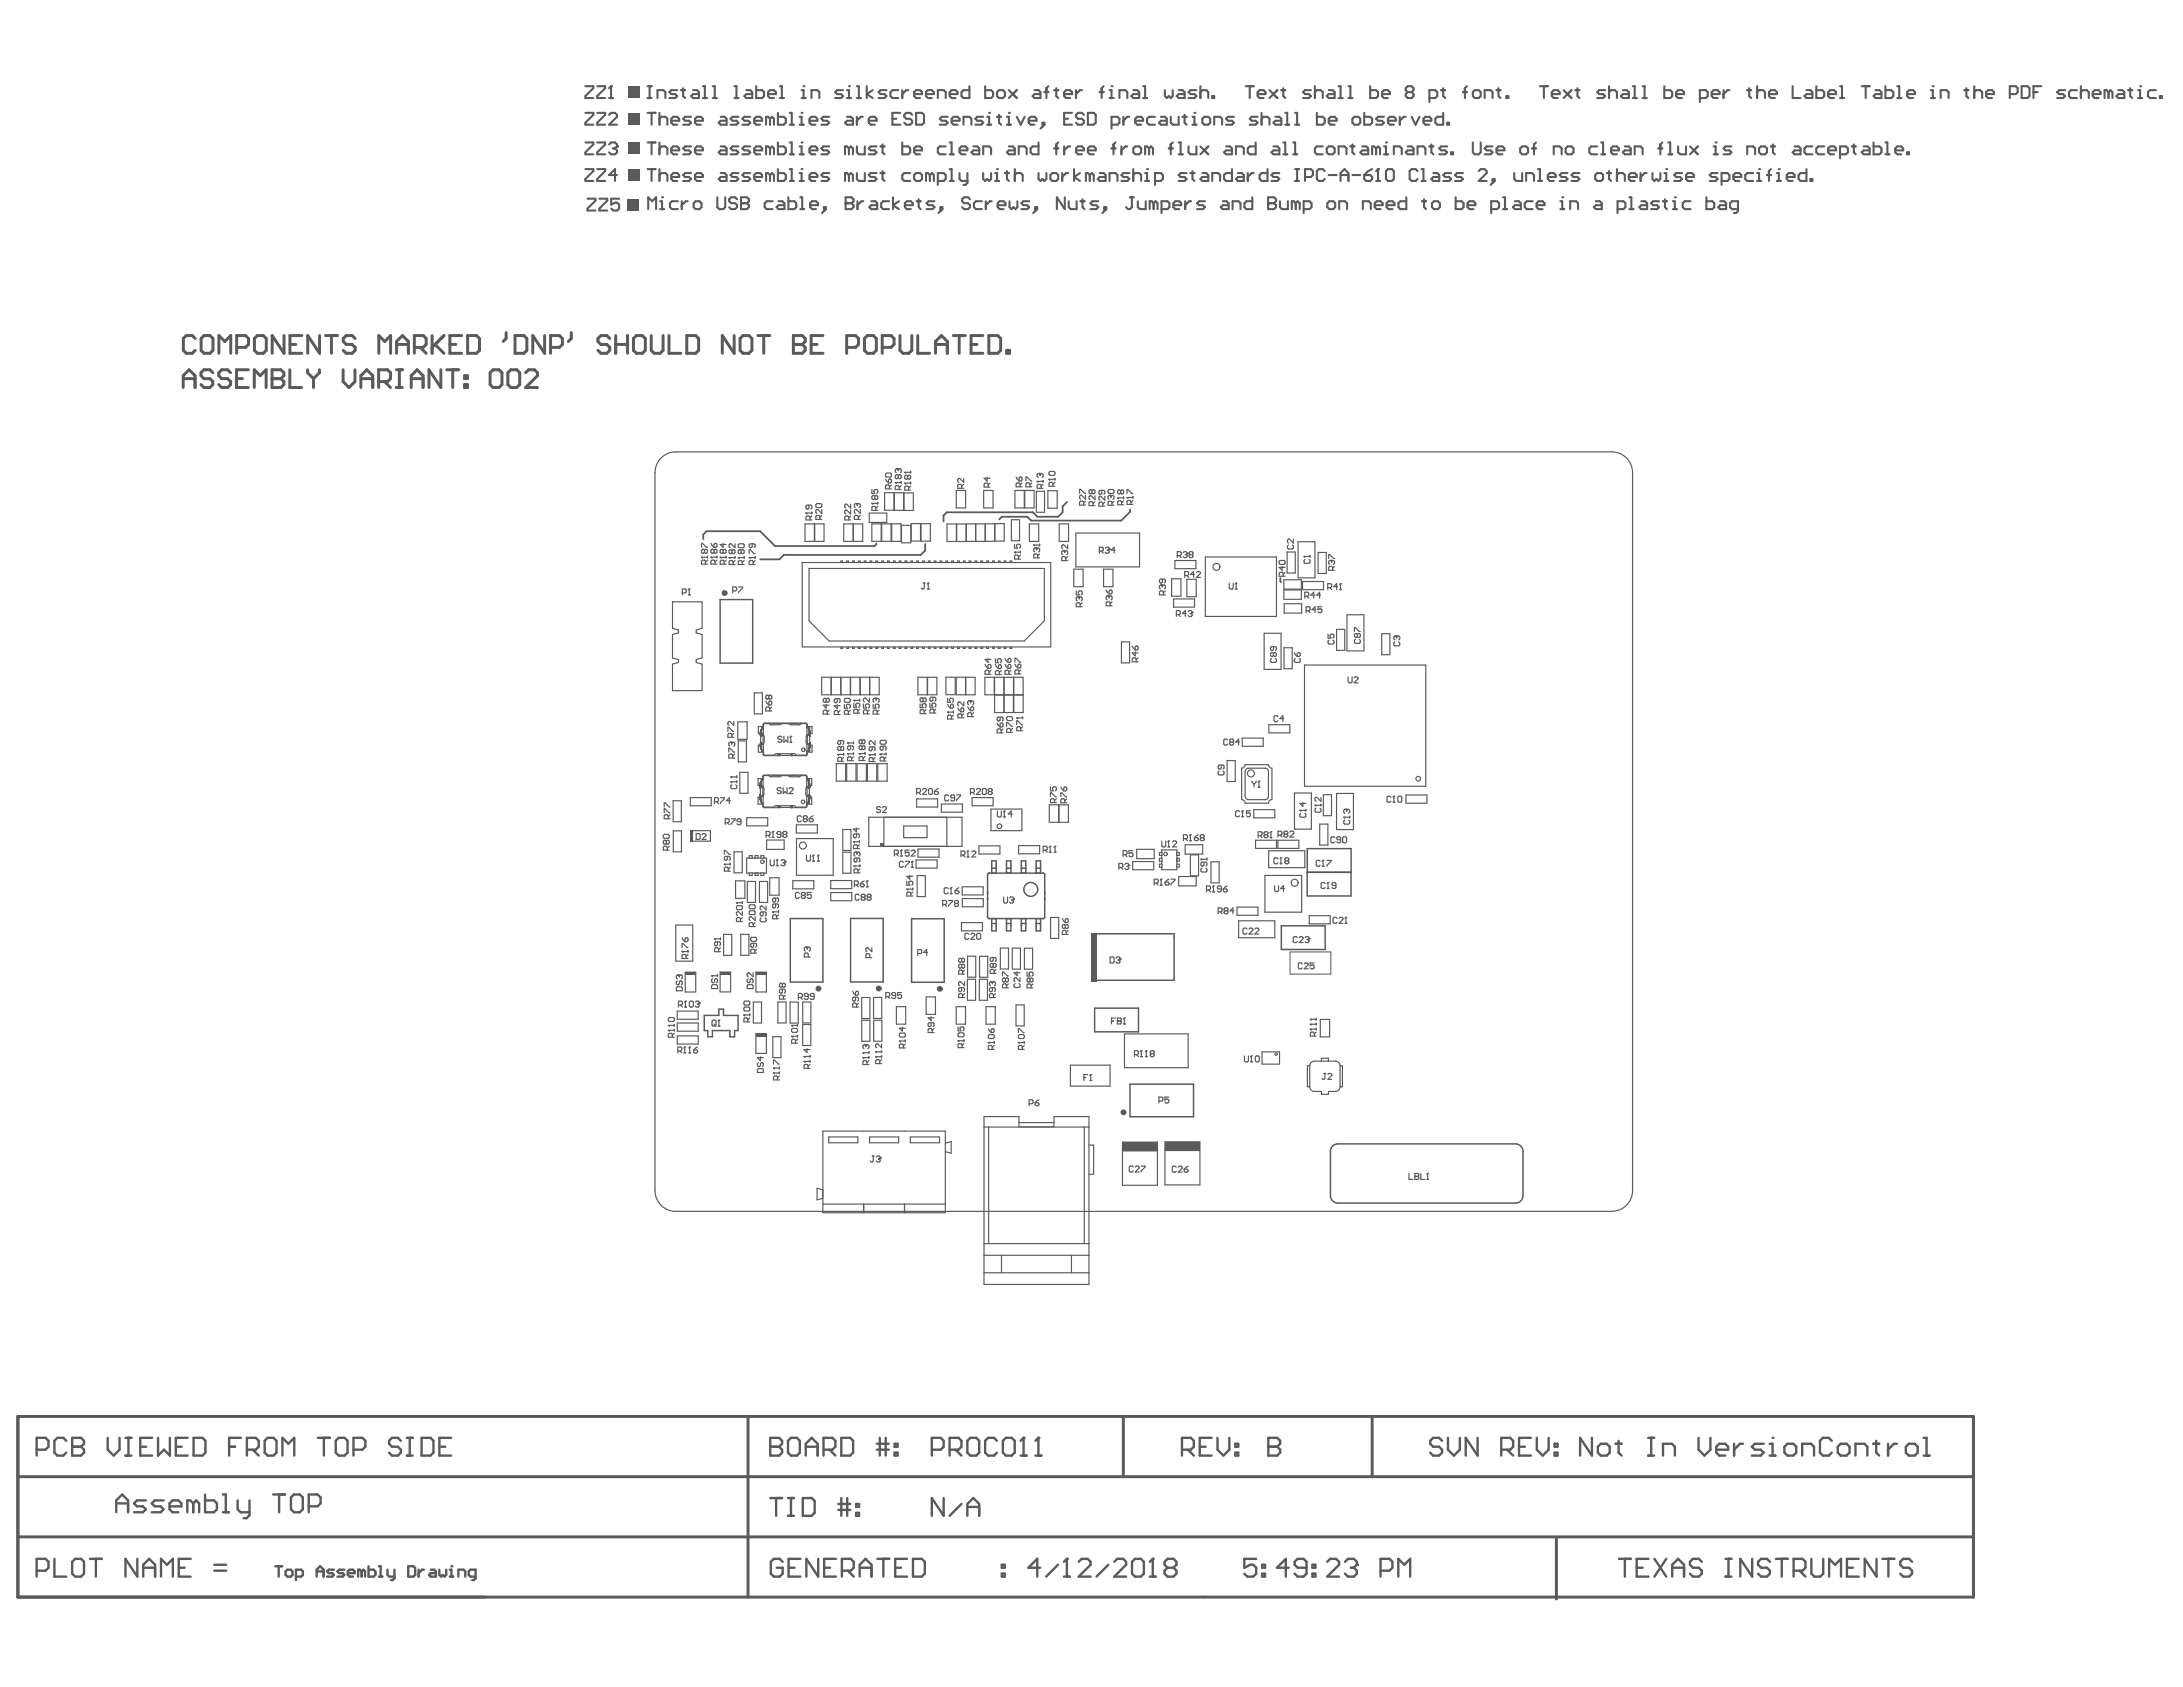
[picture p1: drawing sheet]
<svg xmlns="http://www.w3.org/2000/svg" width="279mm" height="216mm" viewBox="0 0 279 216" stroke-linecap="round" stroke-linejoin="round" font-family="sans-serif">
<g fill="none" stroke="#5a5a5a" stroke-width=".15">
<path d="M84.4 58.8a2.65 2.65 0 0 1 2.1-1h119.8a2.65 2.65 0 0 1 2.6 2.7v91.9a2.65 2.65 0 0 1-2.6 2.6h-119.8a2.65 2.65 0 0 1-2.7-2.6v-91.9l.1-.6 .2-.6zM86.1 77h3.8v3.4l-.8 .2v.4l.8 .2v3l-.8 .2v.4l.8 .2v3.4h-3.8v-3.4l.7-.2v-.4l-.7-.2v-3l.7-.2v-.4l-.7-.2zM102.7 72h31.8v10.8h-31.8zM103 67h1.2v2.3h-1.2zM103.5 72.8h30.2v6.7l-2.6 2.5h-25l-2.6-2.5zM104.3 67h1.2v2.3h-1.2zM107.6 72v-.2h.3v.2M108 67h1.2v2.3h-1.2zM108.4 72v-.2h.2v.2M109.1 72v-.2h.2v.2M109.2 67h1.2v2.3h-1.2zM109.9 72v-.2h.2v.2"/>
<path d="M110.6 72v-.2h.2v.2M111.3 65.7h2.2v1.2h-2.2zM111.4 72v-.2h.2v.2M111.6 67h1.2v2.3h-1.2zM112.1 72v-.2h.2v.2M112.8 72v-.2h.3v.2M112.9 67h1.1v2.3h-1.1zM113.2 63.1h1.2v2.2h-1.2zM113.6 72v-.2h.2v.2M114.1 67h1.2v2.3h-1.2zM114.3 72v-.2h.3v.2M114.5 63.1h1.2v2.2h-1.2z"/>
<path d="M115.1 72v-.2h.2v.2M115.4 67.2h1.2v2.3h-1.2zM115.7 63.1h1.2v2.2h-1.2zM115.8 72v-.2h.3v.2M116.6 72v-.2h.2v.2M116.6 67h1.2v2.3h-1.2zM117.3 72v-.2h.3v.2M117.9 67h1.2v2.3h-1.2zM118.1 72v-.2h.2v.2M118.8 72v-.2h.2v.2M119.6 72v-.2h.2v.2M120.3 72v-.2h.2v.2"/>
<path d="M121.1 72v-.2h.2v.2M121.2 67.1h1.2v2.2h-1.2zM121.8 72v-.2h.2v.2M122.4 62.8h1.2v2.2h-1.2zM122.4 67.1h1.2v2.2h-1.2zM122.6 72v-.2h.2v.2M123.3 72v-.2h.2v.2M123.7 67h2.4v2.3h-2.4zM124 72v-.2h.3v.2M124.8 72v-.2h.2v.2M124.9 67v2.3M125.5 72v-.2h.3v.2"/>
<path d="M125.9 62.8h1.2v2.2h-1.2zM126.3 72v-.2h.2v.2M127 72v-.2h.3v.2M127.3 67h-1.2v2.3h1.2v-2.3h1.2v2.2h-1.2M127.8 72v-.2h.2v.2M128.5 72v-.2h.2v.2M129.3 72v-.2h.2v.2M129.4 66.5h1.1v2.7h-1.1zM129.9 62.8h1.2v2.2h-1.2zM131.2 62.8h1.2v2.2h-1.2zM131.7 67h1.2v2.3h-1.2zM132.6 62.9h1.1v2.7h-1.1z"/>
<path d="M134.1 62.8h1.2v2.2h-1.2zM135.6 67h1.2v2.3h-1.2zM137.4 72.8h1.2v2.3h-1.2zM137.7 68.2h8.1v4.3h-8.1zM141.2 72.8h1.2v2.3h-1.2zM150 74.1h1.1v2.2h-1.1zM150.2 76.7h2.7v1h-2.7zM150.4 71.7h2.7v1.1h-2.7zM151.9 74.1h1.2v2.3h-1.2zM154.3 71.3h9.1v7.6h-9.1zM164.3 75.5h2.3v1.2h-2.3zM164.3 74.2h2.3v1.2h-2.3z"/>
<path d="M164.4 77.3h2.2v1.2h-2.2zM164.7 70.6h1.1v2.7h-1.1zM166.1 69.3h2.2v4.7h-2.2zM166.7 74.4h2.7v1.1h-2.7zM168.7 70.7h1v2.7h-1zM172.4 78.7h2.2v4.6h-2.2zM94.4 92.4h1.2v2.2h-1.2zM94.5 94.8h1v2.7h-1zM94.7 98.8h1v2.7h-1zM96.5 88.7h1.1v2.7h-1.1zM97.3 95.4h-.2v.9h.6M97.3 95.5v.1"/>
<path d="M97.3 95.3h.1M97.3 93.7v.3M97.3 93.7h.1M97.3 95.5h.1M97.3 95.2h.1M97.3 95.2v.3M97.3 94h.1M97.3 95.6h.1M97.3 93.7v.1M97.3 94.1h.1M97.3 93.6v.1M97.3 94.1v-.1v.1"/>
<path d="M97.3 93.6h.1M97.3 95.1v.1M97.3 94.1l.1 .1M97.3 95.6v.1M97.3 95.1h.1M97.3 95.1v.2M97.3 95.7h.1M97.3 94.2h.1M97.4 93.6h-.1M97.4 95.1l-.1 .1M97.4 93.6h.1M97.4 94.2h.1"/>
<path d="M97.4 95.7h.1M97.4 93.5l-.1 .1M97.4 95.1h.1M97.4 95v.1M97.4 95l-.1 .1M97.4 93.5h.1M97.4 95l-.1 .2M97.4 95.7v.1M97.4 95h.1M97.4 93.5v.1M97.4 95.8h.1M97.4 93.4v.1"/>
<path d="M97.4 93.4h.1M97.4 95.8v.1M97.4 95.9h.1M97.5 93.4h-.1M97.5 95.9h.1M97.5 99.8l-.1 .9M97.5 99.8h.1M97.5 93.4h.1M97.5 94h.1M97.5 95.2v.9M97.5 95.3h.1M97.5 93.2v.8"/>
<path d="M97.5 96.1h.1M97.5 93.2h.1M97.5 93.3h.1M97.5 95.2h.1M97.5 95.2v.1M97.5 93.1v.1M97.6 99.8h-.1M97.6 95.2h-.1M97.6 96.1h.1M97.6 93.1l-.1 .1M97.6 93.1h.1M97.6 94h.1"/>
<path d="M97.6 95.2h.1M97.6 99.8h.1M97.6 93.1h-.1M97.6 94h-.2v1.2h.2M97.6 99.4v.3M97.6 99.6h-.6v.9h.3M97.6 96.1l.1 .1M97.6 99.7l-.1 .1M97.6 99.7h.1M97.6 94l.1 .1M97.6 99.7v.1M97.7 93.1h-.1"/>
<path d="M97.7 93.1h.1M97.7 99.7l-.1 .1M97.7 92.8v.3M97.7 94v1.2M97.7 96.2v.3M97.7 93h-.6v.9h.2M97.7 99.7h.1M97.7 96.2h.1M97.7 94h.1M97.7 99.7v1M97.7 95.2h.1M97.7 95.2h-.1"/>
<path d="M97.7 94v.1M97.7 94.1h.1M97.7 93.1v1M97.7 95.2v1M97.7 96.3v.3h1.4M97.8 94.3v.7M97.8 99.2h5.3M97.9 92.5h5.2M98.5 99.3h-.8v.3M98.5 92.6h-.8v.3M98.5 99.2v.2M98.6 92.5v.2"/>
<path d="M98.7 99.4h1M98.7 92.8h1M98.9 99.3h3.1M98.9 92.6h3.2M99.3 96.5h2.3M99.6 96.5h.1M99.6 96.5v.2h-1.7M99.6 96.5l.1 .1M99.7 96.5h.1M99.7 96.5v.1M99.7 96.6h.1M99.7 96.6v.1"/>
<path d="M99.7 96.7h.1M99.7 96.7h1.5M101.2 99.4h1M101.2 96.7h.1M101.3 96.7h-.1M101.3 96.7h.1M101.3 92.8h1M101.3 96.6l-.1 .1M101.3 96.6h.1M101.3 96.6v.1M101.3 96.5v.1M101.3 96.5h.1"/>
<path d="M101.4 96.5h-.1M101.4 96.5h.1M101.4 96.5l-.1 .1M101.4 96.5v.2h1.7M102.4 99.2v.2M102.4 92.5v.2M102.5 99.3h.7v.3M102.5 92.6h.8v.3M103.2 94.3v.7M103.2 99.7v1M103.2 99.7l.1 .1M103.3 99.7h.1"/>
<path d="M103.3 96.3v.3h-1.4M103.3 99.7v.1M103.3 93.1v1M103.3 95.2v1M103.3 93.1h.1M103.3 94.1h.1M103.3 95.2h.1M103.3 99.4v.3M103.3 99.6h.6v.9h-.3M103.3 96.2h.1M103.3 99.8h.1M103.3 94h.1"/>
<path d="M103.3 94v.1M103.3 93h.6v.9h-.2M103.3 92.8v.3M103.3 94v1.2M103.3 96.2v.3M103.3 96.1h.1M103.4 95.2h.1M103.4 96.1l-.1 .1M103.4 94h-.1M103.4 96.1h.1M103.4 99.8h.1M103.4 93.1h.1"/>
<path d="M103.4 96.1h-.1M103.4 94h.1M103.4 94h.2v1.2h-.2M103.4 94l-.1 .1M103.4 93.1l.1 .1M103.4 95.2l.1 .1M103.5 93.2h.1M103.5 96.1h.1M103.5 95.2v.1M103.5 99.8h.1M103.5 99.8v.9M103.5 95.2h.1"/>
<path d="M103.5 96.1h-.1M103.5 94h-.1M103.5 94h-.2M103.5 94h.1M103.5 93.3v.1M103.5 95.9h.1M103.5 95.3h.1M103.5 93.2v.8M103.5 93.4h.1M103.5 95.2v.9M103.6 95.8v.1M103.6 93.4h.1"/>
<path d="M103.6 95.8h.1M103.6 93.4v.1M103.6 93.5h.1M103.6 95h.1M103.6 94.2h.1M103.6 95v.1M103.6 93.5v.1M103.6 95.7v.1M103.6 95l.1 .1M103.6 95.7h.1M103.6 95.1h.1M103.6 93.6h.1"/>
<path d="M103.6 94.1v.1M103.6 95.1l.1 .1M103.6 95.6v.1M103.6 94.1h.1M103.7 94.1l-.1 .1M103.7 94.1h.1M103.7 93.6v.2M103.7 95.6l-.1 .1M103.7 93.6h.1M103.7 95.6h.1M103.7 95.2v.1M103.7 93.6v.1"/>
<path d="M103.7 95.2h.1M103.7 93.7h.1M103.7 94.1h-.1M103.7 94h.1M103.7 95.2v.3M103.7 95.5v.1M103.7 95.5h.1M103.7 95.3h.1M103.7 93.7v.3M103.7 94v.1M103.7 95.4h.2v.9h-.6M105.2 86.7h1.2v2.2h-1.2z"/>
<path d="M106.4 86.7h1.2v2.2h-1.2zM107 97.7h1.2v2.3h-1.2zM107.6 82.8v.2h.3v-.2M107.6 86.7h1.2v2.2h-1.2zM108.4 97.7h1.2v2.3h-1.2zM108.4 82.8v.2h.2v-.2M108.9 86.7h1.2v2.2h-1.2zM109.1 82.8v.2h.2v-.2M109.7 97.7h1.2v2.3h-1.2zM109.9 82.8v.2h.2v-.2M110.1 86.7h1.2v2.2h-1.2zM110.6 82.8v.2h.2v-.2"/>
<path d="M111 97.7h1.2v2.3h-1.2zM111.3 86.7h1.2v2.2h-1.2zM111.4 82.8v.2h.2v-.2M112.1 82.8v.2h.2v-.2M112.3 97.7h1.2v2.3h-1.2zM112.8 82.8v.2h.3v-.2M113.6 82.8v.2h.2v-.2M114.3 82.8v.2h.3v-.2M115.1 82.8v.2h.2v-.2M115.8 82.8v.2h.3v-.2M116.6 82.8v.2h.2v-.2M117.3 82.8v.2h.3v-.2"/>
<path d="M117.5 86.7h1.2v2.2h-1.2zM118.1 82.8v.2h.2v-.2M118.7 86.7h1.2v2.2h-1.2zM118.8 82.8v.2h.2v-.2M119.6 82.8v.2h.2v-.2M120.3 82.8v.2h.2v-.2M121.1 82.8v.2h.2v-.2M121.1 86.7h1.2v2.2h-1.2zM121.8 82.8v.2h.2v-.2M122.4 86.7h2.4v2.2h-2.4zM122.6 82.8v.2h.2v-.2M123.3 82.8v.2h.2v-.2"/>
<path d="M123.6 86.7v2.2M124 82.8v.2h.3v-.2M124.8 82.8v.2h.2v-.2M125.5 82.8v.2h.3v-.2M126.1 86.7h1.1v2.2h-1.1zM126.3 82.8v.2h.2v-.2M127 82.8v.2h.3v-.2M127.3 86.7h1.2v2.2h-1.2zM127.3 89h2.4v2.2h-2.4zM127.8 82.8v.2h.2v-.2M128.5 89v2.2M128.5 82.8v.2h.2v-.2"/>
<path d="M128.5 86.7h1.2v2.2h-1.2zM129.3 82.8v.2h.2v-.2M129.8 86.7h1.2v2.2h-1.2zM129.8 89h1.2v2.2h-1.2zM143.5 82.2h1.1v2.6h-1.1zM157.1 97.3h1v2.7h-1zM158.9 98.3v4M159 94.5h2.7v1h-2.7zM159.4 98.8v3.1M159.4 97.9h2.9M159.8 98.3h2.1M161.8 81h2.2v4.7h-2.2z"/>
<path d="M162.3 98.8v3.1M162.4 92.7h2.7v1.1h-2.7zM162.8 98.3v4M164.3 82.9h1.1v2.7h-1.1zM167 85.1h15.5v15.5h-15.5zM171.1 80.5h1v2.7h-1zM176.8 81.1h1.1v2.7h-1.1zM86.2 102.5h1v2.7h-1zM86.2 106.3h1v2.7h-1zM86.5 118.4h2.2v4.6h-2.2zM88.3 102.1h2.7v1h-2.7zM88.6 106.3h2.3v1.4h-2.3z"/>
<path d="M92.6 119.6h1.1v2.7h-1.1zM93.9 109h1.1v2.7h-1.1zM94.1 112.7h1.2v2.3h-1.2zM94.8 119.6h1.1v2.7h-1.1zM95.6 104.7h2.7v1h-2.7zM95.7 112.8h1v2.7h-1zM95.9 111.7h.4v.3h-.4zM95.9 109.8h-.3v1.9h.3M95.9 109.5h.4v.3h-.4zM96.3 111.7h1.1M96.3 109.8h.3M96.6 109.5h.4v.3h-.4z"/>
<path d="M96.6 111.7h.4v.3h-.4zM97 109.8h.4M97.2 112.8h1v2.7h-1zM97.3 100.6v.2M97.3 102h-.3v.9h.6M97.3 102.1v.1M97.3 100.4v.3M97.3 100.6v.1M97.3 102.2h.1M97.3 101.9h.1M97.3 100.4h.1M97.3 101.9v.3"/>
<path d="M97.3 101.8v.1M97.3 102.2v.1M97.3 100.3v.1M97.3 100.3h.1M97.3 102.3h.1M97.3 100.7v.1M97.3 100.8v.1M97.3 100.8h.1M97.3 101.8h.1M97.3 100.2v.1M97.3 101.7v.1M97.3 100.2h.1"/>
<path d="M97.3 102.3v.1M97.3 102.4h.1M97.3 101.7h.1M97.3 100.9h.1M97.3 100.1h.1M97.3 101.6v.1M97.4 102.4v.1M97.4 100.1h-.1M97.4 102.5h.1M97.4 100.1h.1M97.4 111.7h.4v.3h-.4zM97.4 109.5h.4v.3h-.4z"/>
<path d="M97.4 100h.1M97.4 100.6h.1M97.4 101.9l.1 .8M97.4 100.7h.2M97.4 101.9h.1M97.4 102.5l.1 .1M97.5 102.7h.1M97.5 100h-.1M97.5 100.6h.1M97.5 101.9h.1M97.5 100.6v.1M97.5 100.7h.1"/>
<path d="M97.5 101.9h-.1M97.5 102.7v.1M97.5 102.8h.1M97.6 102.8h.1M97.6 100.7h.1M97.6 101.9h.1M97.6 100.7h-.3v1.2h.3M97.6 100.7v1.2M97.6 102.8v.3M97.6 101.8v.1M97.7 102.8h.1M97.7 100.7h.1"/>
<path d="M97.7 101.8l-.1 .1M97.7 101.8h.1M97.7 101.8v1M97.7 103v.3h1.4M97.8 109.8h.3v1.9h-.3M97.8 100.9v.7M98.1 107.5h2.3v1.2h-2.3zM98.5 112.3h1.2v2.3h-1.2zM99.3 103.1h2.3M99.5 103.1h.1M99.6 103.1h.1M99.6 103.1v.3h-1.8"/>
<path d="M99.6 103.1v.1M99.6 103.1l.1 .1M99.6 103.2h.1M99.6 103.2l.1 .1M99.7 103.3h.1M99.7 103.3h1.5M101.2 103.3h.1M101.3 103.3h-.1M101.3 103.2v.1M101.3 103.2h.1M101.3 103.2l-.1 .1M101.3 103.1v.1"/>
<path d="M101.3 103.1l-.1 .2M101.3 103.1h.1M101.4 103.1l-.1 .1M101.4 103.1h.1M101.4 103.1v.3h1.7M101.4 103.1h-.1M101.5 112.7h2.7v1.1h-2.7zM101.9 105.6h2.7v1h-2.7zM101.9 107.3h4.7v4.7h-4.7zM103.1 100.9v.7M103.2 103v.3h-1.4M103.2 101.8v1"/>
<path d="M103.3 101.8v.1M103.3 102.8h-.1M103.3 100.7h-.1M103.3 101.8l.1 .1M103.3 100.7h.1M103.3 102.8h.1M103.3 101.8h.1M103.3 101.9h.1M103.3 100.7v1.2M103.3 102.8v.3M103.3 100.7h.3v1.2h-.3M103.4 100.7h-.1"/>
<path d="M103.4 100.7h.1M103.4 101.9h.1M103.4 102.8h.1M103.4 102.8h-.1M103.4 102.7v.1M103.4 102.7h.1M103.4 100.6l-.1 .1M103.5 100.6h.1M103.5 101.9h.1M103.5 102.7h.1M103.5 102.6h.1M103.5 100h.1"/>
<path d="M103.5 102.7h-.1M103.5 100.6h-.1M103.5 102.5h.1M103.5 101.9v.8M103.5 100v.1M103.5 100.1h.1M103.6 100.1h.1M103.6 102.5h.1M103.6 102.4h.1M103.6 102.4l-.1 .1M103.6 102.4v.1M103.6 100.1v.1"/>
<path d="M103.6 101.6v.1M103.6 100.9h.1M103.6 101.7h.1M103.6 100.2h.1M103.6 101.7v.1M103.6 100.8v.1M103.6 102.3v.1M103.6 100.8h.1M103.6 100.2v.1M103.6 101.8h.1M103.6 101.8v.1v-.1M103.6 100.3h.1"/>
<path d="M103.6 100.7v.2M103.6 100.3v.1M103.6 102.2v.1M103.6 100.7h.1M103.6 102.2h.1M103.6 100.4h.1M103.6 101.9v.3M103.6 100.7v.1M103.6 100.6v.1M103.6 100.4v.3M103.6 100.6v.2M103.6 102h.3v.9h-.6"/>
<path d="M103.6 100.6h.1M103.6 102.1v.1M106.3 112.7h2.7v1h-2.7zM106.3 114.2h2.7v1.1h-2.7zM107.9 109.1h1v2.7h-1zM107.9 106.2h1v2.6h-1zM111.2 104.6h11.9v3.7h-11.9zM113.1 104.6v3.7M115.7 105.7h3v1.5h-3zM117.2 110.1h2.7v1h-2.7zM117.3 102.2h2.7v1.1h-2.7zM117.4 112.1h1v2.6h-1z"/>
<path d="M117.5 108.7h2.7v1h-2.7zM120.5 102.9h2.7v1h-2.7zM121.2 104.6v3.7M123.1 118.1h2.6v1h-2.6zM123.1 113.5h2.7v1h-2.7zM123.2 115h2.6v1h-2.6zM124.4 102.1h2.7v1h-2.7zM125.3 108.3h2.7v1h-2.7zM126.8 103.5h4v2.8h-4zM130.4 108.2h2.7v1.1h-2.7zM134.3 103h1.2v2.2h-1.2zM134.5 117.4h1v2.7h-1z"/>
<path d="M135.5 103h1.2v2.2h-1.2zM145 110.3h2.7v1h-2.7zM145.5 108.7h2.2v1.2h-2.2zM148.4 109.8h.3v.4h-.3zM148.4 109.1h.3v.4h-.3zM148.4 110.6h.3v.4h-.3zM148.7 109.1v-.3h1.9v.3M148.7 109.5v.3M148.7 110.2v.4M148.7 111v.3h1.9v-.3M150.6 109.8h.3v.4h-.3zM150.6 109.1h.3v.4h-.3z"/>
<path d="M150.6 110.6h.3v.4h-.3zM150.6 109.5v1.1M150.9 112.2h2.2v1.2h-2.2zM151.7 108.1h2.2v1.2h-2.2zM152.4 109.4h1v2.7h-1zM155 110.3h1v2.7h-1zM158.3 116.1h2.7v1h-2.7zM158.5 117.8h4.7v2.2h-4.7zM159.4 102.8h2.9M159.8 102.3h2.1M160.5 103.6h2.7v1.1h-2.7zM160.7 107.5h2.7v1.1h-2.7z"/>
<path d="M161.9 112h4.7v4.7h-4.7zM162.4 108.9h4.6v2.1h-4.6zM163.6 107.5h2.6v1.1h-2.6zM165.7 101.5h2.1v4.6h-2.1zM167.6 117.2h2.6v1h-2.6zM168.9 105.5h1.1v2.7h-1.1zM169.4 101.7h1v2.7h-1zM171.1 101.5h2.1v4.7h-2.1zM179.9 101.7h2.7v1.1h-2.7zM86.7 129.4h2.7v1h-2.7zM86.7 130.9h2.7v1.1h-2.7zM86.7 132.6h2.7v1h-2.7z"/>
<path d="M87.7 124.4h1.3v2.6h-1.3zM92.2 124.4h1.3v2.5h-1.3zM96.4 128.2h1.1v2.7h-1.1zM96.7 124.4h1.4v2.6h-1.4zM96.7 132.3h1.4v2.5h-1.4zM98.9 132.7h1.1v2.7h-1.1zM99.6 128.2h1v2.7h-1zM101.1 128.2h1.1v2.7h-1.1zM102.7 131.1h1.1v2.7h-1.1zM102.7 128.2h1.1v2.7h-1.1zM110.3 127.7h1v2.6h-1zM110.3 130.6h1v2.7h-1z"/>
<path d="M111.8 127.7h1.1v2.6h-1.1zM111.8 130.6h1.1v2.7h-1.1zM114.7 128.8h1.2v2.3h-1.2zM118.5 127.6h1.2v2.2h-1.2zM122.4 128.8h1.2v2.3h-1.2zM123.8 125.3h1.1v2.7h-1.1zM123.8 122.4h1.1v2.7h-1.1zM125.3 125.3h1.1v2.7h-1.1zM125.4 122.4h1v2.7h-1zM126.2 128.8h1.2v2.3h-1.2zM128 121.3h1.1v2.7h-1.1zM129.6 121.3h1v2.7h-1z"/>
<path d="M130 128.6h1.1v2.7h-1.1zM131.1 121.4h1.1v2.6h-1.1zM137 136.3h5.1v2.7h-5.1zM143.9 132.3h8.2v4.3h-8.2zM161.5 134.6h2.3v1.6h-2.3zM167.3 136.4h.3v2.7h-.3zM168.2 139.7h.9v.4h.9v-.4h.9M168.2 135.8h2.7M169 130.5h1.2v2.2h-1.2zM169.1 135.8v-.4h.9v.4M171.5 136.4h.3v2.7h-.3zM105.3 144.8h15.7v10.4h-15.7z"/>
<path d="M105.3 152.3l-.7-.2v1.5l.7-.2M105.3 154.1h15.7M106.1 145.5h3.7v.7h-3.7zM110.5 154.1v1.1M111.3 145.5h3.7v.7h-3.7zM115.8 154.1v1.1M116.5 145.5h3.7v.7h-3.7zM121 146.3l.7-.2v1.5l-.7-.2M125.9 144.2h13.5M125.9 142.9h4.5v1.3h4.5v-1.3h4.5v21.5h-13.5zM125.9 159.2h13.5M126.5 144.2v15"/>
<path d="M130.4 143.7h4.5M138.8 144.2v15M139.4 146.6h.6v3.7h-.6M143.7 146.2h4.4v5.5h-4.4zM143.7 147.3h4.4M149.1 146.1h4.5v5.5h-4.5zM149.1 147.2h4.5M125.9 160.7h13.5M125.9 162.9h13.5M128.2 160.7v2.2M137.1 160.7v2.2"/>
</g>
<g fill="none" stroke="#5a5a5a" stroke-width=".19">
<path d="M92.2 76.7h4.1v8.2h-4.1zM101.2 117.6h4.1v8.1h-4.1zM108.9 117.5h4.1v8.2h-4.1zM116.7 117.6h4.1v8.1h-4.1zM126.4 111.9v5.5M126.6 117.6h6.9M126.6 111.7h6.9M126.9 111.7v-1.5h.6v1.5M126.9 117.6v1.5h.6v-1.5M126.9 118.2h.6M126.9 111.1h.6M128.8 117.6v1.5h.6v-1.5"/>
<path d="M128.8 111.7v-1.5h.6v1.5M128.8 118.2h.6M128.8 111.1h.6M130.7 117.6v1.5h.6v-1.5M130.7 118.2h.6M130.7 111.7v-1.5h.6v1.5M130.7 111.1h.6M132.6 117.6v1.5h.6v-1.5M132.6 118.2h.6M132.6 111.7v-1.5h.6v1.5M132.6 111.1h.6M133.7 111.9v5.5"/>
<path d="M140.2 119.5h10.1v6h-10.1M164 118.5h5.6v3h-5.6zM167.3 111.6h5.6M167.3 108.6h5.6v6.1h-5.6zM90.1 130h1.9v-.8h.6v.8h1.9v1.9h-.5v.8h-.6v-.8h-2.2v.8h-.6v-.8h-.5zM140.1 129h5.6v3.1h-5.6zM144.6 138.8h8.2v4.1h-8.2zM170.3 147.3v5.7M171.2 154h22.8M171.2 146.4h22.8M194.9 147.3v5.7"/>
</g>
<path d="M90 69v-.6l.4-.4h6.9l1.9 1.9h12.7l.3-.4M118.4 69.6v.9l-.6 .5h-17.5l-.5 .6h-2.5M127.9 66.4v.1M136.6 64.2l-.6 .6v.8l-.6 .5h-2.6l-.6-.5h-11l-.4 .4v.7M144.6 65.2v.3l-1.1 1.1h-11.5l-.5-.5h-3.3l-.3 .3M163.9 74v.4l.1 .1" fill="none" stroke="#5a5a5a" stroke-width=".23"/>
<path d="M165.1 121.8h5.2v2.9h-5.2z" fill="none" stroke="#5a5a5a" stroke-width=".13"/>
<path d="M2.3 181.3v23.1h250.3v-23.1h-250.3v23.1M2.3 196.7h250.2M2.3 189h250.3M95.7 181.3v23.1M143.8 181.3v7.7M175.6 181.3v7.7M199.2 197v7.6" fill="none" stroke="#5a5a5a" stroke-width=".38"/>
<g fill="#5a5a5a">
<path d="M88.3 106.2h.3v1.5h-.3z" fill-rule="evenodd"/>
<path d="M92.2 124.4h1.3v.4h-1.3z" fill-rule="evenodd"/>
<path d="M80.2 25.4h1.5v1.5h-1.5z" fill-rule="evenodd"/>
<path d="M112.7 107.9h.4v.4h-.4z" fill-rule="evenodd"/>
<path d="M139.7 119.4h.7v6.2h-.7z" fill-rule="evenodd"/>
<path d="M80.4 21.6h1.5v1.6h-1.5z" fill-rule="evenodd"/>
<path d="M80.4 18.2h1.5v1.5h-1.5z" fill-rule="evenodd"/>
<path d="M80.4 14.4h1.5v1.6h-1.5z" fill-rule="evenodd"/>
<path d="M96.7 124.4h1.4v.4h-1.4z" fill-rule="evenodd"/>
<path d="M87.7 124.4h1.3v.4h-1.3z" fill-rule="evenodd"/>
<path d="M149.1 146.1h4.5v1.1h-4.5z" fill-rule="evenodd"/>
<path d="M80.4 11h1.5v1.5h-1.5z" fill-rule="evenodd"/>
<path d="M96.7 132.3h1.4v.4h-1.4z" fill-rule="evenodd"/>
<path d="M143.7 146.2h4.4v1.1h-4.4z" fill-rule="evenodd"/>
</g>
<g fill="none" stroke="#5a5a5a" stroke-width=".3">
<path d="M203.8 184v2.3l-1.6-2.3v2.3M204.5 185.1l.4-.3h.7l.4 .3v.8l-.4 .4h-.7l-.4-.4zM206.8 184.8h.7M207.2 184.4v1.5l.3 .4M211 186.3h.7M211 184h.7M211.3 184v2.3M212.8 186.3v-1.5h1.2l.4 .3v1.2M217.4 184v1.5l.8 .8 .7-.8v-1.5M219.7 185.5h1.5v-.4l-.4-.3h-.8l-.3 .3v.8l.3 .4h.8M221.9 184.8v1.5M223.1 184.8h-.4l-.8 .7"/>
<path d="M225.7 184.8h-1.1l-.4 .3 .4 .4h.8l.3 .4-.3 .4h-1.2M226.5 186.3h.7M226.5 184.8h.4v1.5"/>
</g>
<circle cx="226.9" cy="184" r=".15" fill="#5a5a5a"/>
<g fill="none" stroke="#5a5a5a" stroke-width=".3">
<path d="M151.3 185.5h1.1l.4-.4v-.7l-.4-.4h-1.1v2.3M152 185.5l.8 .8M153.6 185.1h.7M155.1 184h-1.5v2.3h1.5M155.8 184v1.5l.8 .8 .7-.8v-1.5M158.1 185.9h.4v.4h-.4zM158.1 184.8h.4v.3h-.4zM162.3 184v2.3h1.2l.3-.4v-.4l-.3-.4h-1.2M228.8 184.8h.7l.4 .3v.8l-.4 .4h-.7l-.4-.4v-.8zM230.7 186.3v-1.5h1.1l.4 .3v1.2M234.5 184.4l-.4-.4h-.8l-.4 .4v1.5l.4 .4h.8l.4-.4M235.2 185.1l.4-.3h.7l.4 .3v.8l-.4 .4h-.7l-.4-.4z"/>
<path d="M237.5 186.3v-1.5h1.1l.4 .3v1.2M239.8 184.8h.7M240.1 184.4v1.5l.4 .4M241.7 184.8v1.5M242.8 184.8h-.4l-.7 .7M243.9 185.1l.4-.3h.8l.3 .3v.8l-.3 .4h-.8l-.4-.4zM246.2 186.3h.8M246.2 184h.4v2.3"/>
</g>
<g fill="none" stroke="#5a5a5a" stroke-width=".15">
<path d="M114.8 60h.1M114.8 60l-.2 .1v.3l.1 .1M114.8 60l.2 .1M87.3 75.9h.4l.1-.1v-.3l-.1-.1h-.4v.7M88.1 76.1h.2M88.2 75.4h.1M88.2 75.4l-.1 .1M88.2 75.4v.7M89.8 71.3h.1M89.8 71.3h.7M89.8 70v-.5h.1l.5 .5h.1M89.8 71.3l.1 .1"/>
<path d="M90.2 70.4l-.2-.1-.2 .1v.3l.1 .1 .3-.1M90.2 70.4l.1-.1 .2 .1v.3l-.1 .1-.2-.1M90.2 70.4v.3M90.3 72.2v-.4l-.1-.1h-.3l-.1 .1v.4h.7M90.5 71.7l-.2 .2M90.5 71.2v.2M91 71.3h.1M91 71.3h.8M91 69.5l.4 .5M91 71.3l.1 .1M91.4 70.4l-.1-.1-.3 .1v.3l.1 .1 .3-.1M91.4 70.4l.1-.1 .3 .1v.3l-.2 .1-.2-.1"/>
<path d="M91.4 69.7l.2-.2 .2 .2v.2l-.2 .1h-.2zM91.4 70.4v.3M91.5 72.2v-.4l-.1-.1h-.3l-.1 .1v.4h.8M91.8 71.7l-.3 .2M91.8 71.2v.2M92.2 71.3h.1M92.2 71.3h.7M92.2 71.3l.1 .1M92.6 70.4l-.2-.1-.2 .1v.3l.1 .1 .3-.1M92.6 70.4l.1-.1 .2 .1v.3l-.1 .1-.2-.1M92.6 69.6v.5l-.4-.4h.7M92.6 70.4v.3"/>
<path d="M92.7 72.2v-.4l-.1-.1h-.3l-.1 .1v.4h.7M92.9 71.7l-.2 .3M92.9 71.2v.2M93.3 71.4h.1M93.3 71.4h.8M93.3 71.4l.1 .1M93.7 70.5l-.1-.1-.3 .1v.2l.1 .2 .3-.2M93.7 70.5l.1-.1 .3 .1v.2l-.2 .2-.2-.2M93.7 70.5v.2M93.8 72.2v-.3l-.1-.2h-.3l-.1 .2v.3h.8M94.1 69.6v.5l-.5-.5-.3 .1v.3l.1 .1M94.1 71.7l-.3 .3"/>
<path d="M94.1 71.2v.3M94.5 71.4h.1M94.5 69.7l.1-.1h.5l.1 .1v.3l-.1 .1h-.5l-.1-.1zM94.5 71.4h.7M94.5 71.4l.1 .1M94.9 70.5l-.2-.1-.2 .1v.2l.1 .2 .3-.2M94.9 70.5l.1-.1 .2 .1v.2l-.1 .2-.2-.2M94.9 70.5v.2M95 72.2v-.3l-.1-.2h-.3l-.1 .2v.3h.7M95.2 71.7l-.2 .3M95.2 71.2v.3M95.9 71.4h.1"/>
<path d="M95.9 71.4h.7M95.9 70.9v-.5h.1l.5 .5h.1M95.9 71.4l.1 .1M96.3 69.6v.4l-.2 .1-.2-.1v-.3l.1-.1h.5l.1 .1v.3l-.1 .1M96.4 72.2v-.3l-.1-.2h-.3l-.1 .2v.3h.7M96.6 71.7l-.2 .3M96.6 71.2v.3M103.2 65.7h.1M103.2 65.7h.7M103.2 65.7l.1 .1M103.5 64.6v.4l-.1 .2-.2-.2v-.2l.1-.2h.5l.1 .2v.2l-.1 .2M103.7 66.5v-.3l-.2-.2h-.2l-.1 .2v.3h.7"/>
<path d="M103.9 66l-.2 .3M103.9 65.5v.3M104.5 64.5h.6l.1 .1v.2l-.1 .2h-.6l-.1-.2v-.2zM104.9 66.5v-.4l-.1-.1h-.3l-.1 .1v.4h.8M105.2 65.2v.5l-.5-.5-.3 .1v.3l.1 .1M105.2 66l-.3 .2M108.6 66.5v-.3l-.1-.2h-.3l-.1 .2v.3h.8M108.9 66l-.3 .3M108.9 65.3v.5l-.5-.5-.3 .1v.3l.1 .1M108.9 64.5v.5l-.5-.5-.3 .1v.3l.1 .1M109.6 64.4h.1M109.6 64.4l-.2 .2v.2l.1 .2"/>
<path d="M109.6 64.4l.1 .2M109.7 64.6l.2-.2 .2 .2v.2l-.1 .2M109.7 64.6v.1M109.9 66.5v-.4l-.2-.1h-.2l-.1 .1v.4h.7M110.1 65.2v.5l-.5-.5-.2 .1v.3l.1 .1M110.1 66l-.2 .2M111.6 64.4h.1M111.6 62.7v.5h.4l-.2-.3 .2-.2h.2l.1 .1v.2l-.1 .2M111.6 64.4l.1 .2M111.6 64.4h.7M112 63.5l-.2-.1-.2 .1v.3l.1 .1 .3-.1M112 63.5l.1-.1 .2 .1v.3l-.1 .1-.2-.1"/>
<path d="M112 63.5v.3M112.1 65.3v-.4l-.1-.1h-.3l-.1 .1v.4h.7M112.3 64.8l-.2 .3M112.3 64.3v.3M113.3 61.3l.4 .5M113.5 60.5h.5l.1 .2v.2l-.1 .2h-.5l-.2-.2v-.2zM113.7 61.4l.1-.1 .3 .1v.3l-.1 .1h-.3zM113.8 62.6v-.4l-.1-.1h-.2l-.2 .1v.4h.8M114.1 62.1l-.3 .2M114.6 61.8h.1M114.6 61.8h.7M114.6 61.8l.1 .1"/>
<path d="M115 60.1l.1-.1 .2 .1v.3l-.1 .1M115 60.9l-.2-.1-.2 .1v.2l.1 .2 .3-.2M115 60.9l.1-.1 .2 .1v.2l-.1 .2-.2-.2M115 60.1v.1M115 60.9v.2M115.1 62.6v-.3l-.1-.2h-.3l-.1 .2v.3h.7M115.3 61.6v.3M115.3 62.1l-.2 .3M115.8 61.8h.1M115.8 60.4h.1M115.8 61.8h.8M115.8 61.8l.1 .2"/>
<path d="M115.8 60.4h.8M115.8 60.4l.1 .2M116.2 61l-.2-.2-.2 .2v.2l.1 .1 .3-.1M116.2 61l.1-.2 .3 .2v.2l-.2 .1-.2-.1M116.2 61v.2M116.3 62.7v-.4l-.1-.1h-.3l-.1 .1v.4h.8M116.6 62.2l-.3 .3M116.6 60.3v.3M116.6 61.7v.3M123.1 62.5v-.4l-.1-.1h-.3l-.1 .1v.4h.7M123.3 61.2v.5l-.5-.5-.2 .2v.2l.1 .1M123.3 62l-.2 .2"/>
<path d="M126.3 61.1v.5l-.3-.4h.7M126.5 62.3v-.3l-.2-.2h-.2l-.1 .2v.3h.7M126.7 61.8l-.2 .3M130.1 61l.3 .5M130.4 61.2l.2-.2 .2 .2v.2l-.1 .1h-.3zM130.6 62.3v-.4l-.2-.1h-.2l-.1 .1v.4h.7M130.8 61.8l-.2 .3M131.3 61.5v-.5h.1l.5 .5h.2M131.8 62.3v-.4l-.1-.1h-.3l-.1 .1v.4h.8M132.1 61.8l-.3 .3M132.7 61.6h.1M132.7 61.6h.8"/>
<path d="M132.7 61.6l.2 .1M133 60.6h.1M133 60.6l-.3 .1v.3l.2 .1M133 60.6l.1 .1M133.1 60.7l.1-.1 .3 .1v.3l-.1 .1M133.1 60.7v.2M133.2 62.5v-.4l-.1-.1h-.2l-.2 .1v.4h.8M133.5 62l-.3 .2M133.5 61.5v.2M134.3 61.3h.1M134.3 60.5l.1-.2h.5l.1 .2v.2l-.1 .1h-.5l-.1-.1zM134.3 61.3h.7"/>
<path d="M134.3 61.3l.1 .2M134.8 62.2v-.4l-.2-.1h-.2l-.1 .1v.4h.7M135 61.7l-.2 .3M135 61.2v.3M137.7 75.6v.5h.4l-.1-.3 .1-.2h.3l.1 .2v.2l-.1 .1M138 76.4h.1M138 76.4l-.3 .1v.3l.2 .1M138 76.4l.1 .1M138.1 76.5l.2-.1 .2 .1v.3l-.1 .1M138.1 76.5v.1M138.2 63.1v-.5h.1l.5 .5h.1M138.3 77.7v-.4l-.2-.2h-.2l-.2 .2v.4h.8"/>
<path d="M138.5 77.1l-.2 .3M138.7 64.6v-.3l-.1-.2h-.3l-.1 .2v.3h.7M138.9 63.4v.5l-.5-.5-.2 .1v.3l.1 .1M138.9 64.1l-.2 .3M139.8 62.8l-.2-.1-.2 .1v.3l.1 .1 .3-.1M139.8 62.8l.1-.1 .2 .1v.3l-.1 .1-.2-.1M139.8 62.8v.3M139.9 64.7v-.4l-.1-.1h-.3l-.1 .1v.4h.7M140.1 63.4v.6l-.5-.6-.2 .2v.2l.1 .2M140.1 64.2l-.2 .3M141 62.8v.3l-.1 .2-.3-.2v-.2l.2-.1h.5l.1 .1v.2l-.1 .2M141.2 64.8v-.4l-.2-.1h-.2l-.2 .1v.4h.8"/>
<path d="M141.4 63.5v.5l-.5-.5-.3 .1v.3l.2 .1M141.4 64.3l-.2 .2M141.8 62.8l.1-.2h.5l.2 .2v.2l-.2 .1h-.5l-.1-.1zM142.1 63.4h.1M142.1 63.4l-.3 .1v.3l.1 .1M142.1 63.4l.1 .1M142.2 63.5l.1-.1 .3 .1v.3l-.2 .1M142.2 63.5v.2M142.3 64.7v-.4l-.1-.1h-.3l-.1 .1v.4h.8M142.6 64.2l-.3 .2M143.1 63.7h.1M143.1 63.7l.1 .1"/>
<path d="M143.1 63.7h.7M143.4 62.8l-.1-.1-.2 .1v.3l.1 .1 .2-.1M143.4 62.8l.2-.1 .2 .1v.3l-.1 .1-.3-.1M143.4 62.8v.3M143.6 64.6v-.4l-.2-.1h-.2l-.1 .1v.4h.7M143.8 64.1l-.2 .2M143.8 63.6v.2M144.2 63.7h.1M144.2 63.2v-.5h.2l.5 .5h.1M144.2 63.7l.2 .1M144.2 63.7h.8M144.8 64.6v-.4l-.2-.2h-.2l-.2 .2v.4h.8"/>
<path d="M145 64l-.2 .3M145 63.5v.3M148.7 74.9h.1M148.7 74.9l-.3 .1v.3l.1 .1M148.7 74.9l.1 .1M148.8 75l.1-.1 .3 .1v.3l-.2 .1M148.8 74.1v.4l-.1 .1-.3-.1v-.3l.1-.1h.5l.2 .1v.3l-.2 .1M148.8 75v.1M148.9 76.1v-.3l-.1-.2h-.3l-.1 .2v.3h.8M149.2 75.6l-.3 .3M150.6 78.6h.3l.2-.1v-.2l-.2-.2h-.3v.8M150.7 71.1h.4l.1-.1v-.3l-.1-.1h-.4v.8"/>
<path d="M150.8 78.6l.3 .3M150.9 71.1l.3 .3M151.4 70.7l.2-.1h.2l.1 .3M151.7 71h.1M151.8 71l.1 .1-.1 .3h-.2l-.2-.2M151.8 78.5h-.5l.4-.4v.8M151.9 70.9h.1M151.9 70.9l-.1 .1M152.1 78.3l.1-.2h.3l.1 .3M152.3 71l-.1 .1 .1 .3h.3l.1-.2-.1-.2M152.3 71h.3M152.3 71l-.1-.1 .1-.3h.3l.1 .1-.1 .3"/>
<path d="M152.3 78.5h.2M152.5 78.5l.1 .1-.1 .3h-.3l-.1-.1M152.6 78.4h.1M152.6 78.4l-.1 .1M163.8 71.7h.5l.2 .2v.2l-.2 .1h-.5l-.1-.1v-.2zM164.1 72.5v.5l-.4-.4h.8M164.2 73.7v-.3l-.1-.2h-.3l-.1 .2v.3h.8M164.5 73.2l-.3 .3M164.9 69.8l-.1 .1v.2l.1 .2h.5l.1-.2v-.2l-.1-.1M165.5 69v.5l-.5-.5h-.1l-.1 .1v.3l.1 .1M166.9 71.2h.1M166.9 71.2h.8"/>
<path d="M166.9 71.2l.1 .1M167 71.6l-.1 .1v.3l.1 .1h.5l.2-.1v-.3l-.2-.1M167.7 71.1v.2M170 71.5v-.5h.2l.5 .5h.1M170.3 71.7h.1M170.3 71.7l-.3 .2v.2l.2 .1M170.3 71.7l.1 .2M170.4 71.9l.2-.2 .2 .2v.2l-.1 .1M170.4 71.9v.1M170.6 73v-.4l-.2-.1h-.2l-.2 .1v.4h.8M170.8 72.5l-.2 .2M93.2 93.6v-.5h.1l.5 .5h.1"/>
<path d="M93.3 96.3v-.5h.1l.5 .5h.1M93.5 95h.1M93.5 95l-.2 .1v.3l.1 .1M93.5 95l.2 .1M93.5 99.4h.1M93.5 99.4h.8M93.5 99.4l.2 .2M93.7 95.1l.1-.1 .2 .1v.3l-.1 .1M93.7 95.1v.1M93.7 94.4v-.4l-.2-.1h-.2l-.1 .1v.4h.7M93.8 97v-.4l-.1-.1h-.3l-.1 .1v.4h.7M93.9 92.3v.5l-.5-.5-.2 .2v.2l.1 .1"/>
<path d="M93.9 93.9l-.2 .2M94 96.5l-.2 .3M94.3 99.3v.3M94.3 99.9v.3M98 89.7l.4 .5M98.4 89.1l-.1-.1-.3 .1v.2l.1 .2 .3-.2M98.4 89.9l.1-.2 .3 .2v.2l-.2 .1h-.2zM98.4 89.1l.1-.1 .3 .1v.2l-.2 .2-.2-.2M98.4 89.1v.2M98.5 91v-.4l-.1-.1h-.3l-.1 .1v.4h.8M98.8 90.5l-.3 .2M100.1 94.4l-.2-.2h-.2l-.1 .2 .1 .2h.2l.2 .1-.2 .3h-.2l-.1-.1"/>
<path d="M100.3 94.2v.8l.3-.3 .2 .3v-.8M101.1 95h.2M101.2 94.2h.1M101.2 94.2v.8M101.2 94.2l-.1 .2M105.7 89.5l.2-.1 .2 .1v.2l-.1 .2-.3-.2M105.7 89.5l-.1-.1-.2 .1v.2l.1 .2 .2-.2M105.7 90.1v.5l-.3-.3h.7M105.7 89.5v.2M105.9 91.4v-.4l-.2-.1h-.2l-.1 .1v.4h.7M106.1 90.9l-.2 .2M107.2 89.4v.4l-.2 .1-.2-.1v-.3l.1-.1h.5l.1 .1v.3l-.1 .1"/>
<path d="M107.2 90.2v.5l-.4-.4h.7M107.2 96.5h.1M107.2 96.5h.8M107.2 96.5l.2 .2M107.3 91.4v-.3l-.1-.2h-.3l-.1 .2v.3h.7M107.5 90.9l-.2 .3M107.6 94.8v.4l-.1 .1-.3-.1v-.3l.2-.1h.5l.1 .1v.3l-.1 .1M107.6 95.7l-.1-.2-.3 .2v.2l.2 .1 .2-.1M107.6 95.7l.1-.2 .3 .2v.2l-.1 .1-.3-.1M107.6 95.7v.2M107.7 97.4v-.3l-.1-.2h-.2l-.2 .2v.3h.8M108 96.9l-.3 .3"/>
<path d="M108 96.4v.3M108.1 90.1v.5h.4l-.2-.2 .2-.3h.2l.1 .2v.2l-.1 .1M108.2 89.4h.5l.1 .1v.3l-.1 .1h-.5l-.1-.1v-.3zM108.5 96.5h.1M108.5 95.1h.1M108.5 96.5h.7M108.5 96.5l.1 .1M108.5 95.1h.7M108.5 95.1l.1 .1M108.6 91.4v-.4l-.1-.1h-.3l-.1 .1v.4h.7M108.8 90.9l-.2 .2M108.9 95.5v.3l-.2 .2-.2-.2v-.2l.1-.1h.5l.1 .1v.2l-.1 .2"/>
<path d="M109 97.4v-.4l-.1-.2h-.3l-.1 .2v.4h.7M109.2 95v.2M109.2 96.3v.3M109.2 96.8l-.2 .3M109.3 89.6h.1M109.3 90v.5h.4l-.2-.4 .2-.1h.2l.1 .1v.3l-.1 .1M109.3 89.6h.7M109.3 89.6l.1 .2M109.8 91.3v-.4l-.1-.1h-.3l-.1 .1v.4h.7M110 96.4h.1M110 96.4l.1 .2M110 96.4h.7"/>
<path d="M110 90.8l-.2 .2M110 89.5v.3M110.3 94.8l-.1-.1-.2 .1v.3l.1 .1 .2-.1M110.3 95.6l-.1-.2-.2 .2v.2l.1 .1 .2-.1M110.3 94.8l.2-.1 .2 .1v.3l-.1 .1-.3-.1M110.3 95.6l.2-.2 .2 .2v.2l-.1 .1-.3-.1M110.3 94.8v.3M110.3 95.6v.2M110.5 97.3v-.3l-.2-.2h-.2l-.1 .2v.3h.7M110.5 90.1v.5h.4l-.1-.2 .1-.3h.2l.2 .1v.3l-.2 .1M110.7 96.8l-.2 .3M110.7 96.3v.3"/>
<path d="M111 91.4v-.4l-.1-.1h-.3l-.1 .1v.4h.8M111.2 96.6h.1M111.2 96.6h.8M111.2 96.6l.2 .1M111.3 90.9l-.3 .2M111.3 89.3v.5l-.5-.5-.3 .2v.2l.1 .1M111.6 95.6v.4l-.1 .1-.3-.1v-.3l.2-.1h.5l.1 .1v.3l-.1 .1M111.8 97.5v-.4l-.2-.1h-.2l-.2 .1v.4h.8M111.8 90.1v.5h.3l-.1-.2 .1-.3h.3l.1 .2v.2l-.1 .1M112 94.8v.5l-.5-.5-.3 .1v.3l.2 .1M112 97l-.2 .2M112 96.5v.2"/>
<path d="M112 89.4h.1M112 89.4l-.2 .1v.2l.1 .2M112 89.4l.1 .1M112.1 89.5l.2-.1 .2 .1v.2l-.1 .2M112.1 89.5v.1M112.3 91.4v-.4l-.2-.1h-.2l-.1 .1v.4h.7M112.5 90.9l-.2 .2M112.6 96.5h.1M112.6 96.5h.8M112.6 96.5l.2 .1M112.8 94.7h.5l.1 .2v.2l-.1 .1h-.5l-.2-.1v-.2zM113 95.5v.4l-.1 .1-.3-.1v-.3l.2-.1h.5l.1 .1v.3l-.1 .1"/>
<path d="M113.2 97.4v-.4l-.2-.1h-.2l-.2 .1v.4h.8M113.4 96.9l-.2 .2M113.4 96.4v.2M117.8 90.1v.5h.3l-.1-.3 .1-.2h.3l.1 .1v.2l-.1 .2M118.1 89.4l.2-.1 .2 .1v.3l-.1 .1-.3-.1M118.1 89.4l-.1-.1-.2 .1v.3l.1 .1 .2-.1M118.1 89.4v.3M118.3 91.3v-.3l-.2-.2h-.2l-.1 .2v.3h.7M118.5 90.8l-.2 .3M119 90v.5h.4l-.1-.3 .1-.2h.3l.1 .1v.3l-.1 .1M119.4 89.2v.4l-.1 .1-.3-.1v-.2l.1-.2h.6l.1 .2v.2l-.1 .1M119.5 91.3v-.4l-.1-.2h-.3l-.1 .2v.4h.8"/>
<path d="M119.8 90.7l-.3 .3M121.3 91.1h.1M121.3 89.4v.5h.4l-.2-.3 .2-.2h.2l.1 .1v.2l-.1 .2M121.3 91.1h.7M121.3 91.1l.1 .2M121.3 90.1l.4 .5M121.7 90.3l.1-.2 .2 .2v.2l-.1 .1h-.2zM121.8 92v-.4l-.1-.1h-.3l-.1 .1v.4h.7M122 91.5l-.2 .3M122 91v.3M122.6 90.6l.4 .5M123 90.7l.1-.1 .3 .1v.3l-.2 .1h-.2z"/>
<path d="M123.1 91.9v-.4l-.1-.1h-.3l-.1 .1v.4h.8M123.4 89.8v.5l-.6-.5-.2 .2v.2l.1 .1M123.4 91.4l-.3 .2M123.9 90.4l.3 .6M124.1 89.7h.1M124.1 89.7l.1 .1M124.1 89.7l-.2 .1v.3l.1 .1M124.2 90.6l.2-.2 .2 .2v.2l-.1 .2h-.3zM124.2 89.8l.2-.1 .2 .1v.3l-.1 .1M124.2 89.8v.1M124.4 91.7v-.4l-.2-.1h-.2l-.1 .1v.4h.7M124.6 91.2l-.2 .3"/>
<path d="M126.1 85l.4 .5M126.5 85.2l.2-.2 .1 .2v.2l-.1 .1h-.2zM126.5 84.3v.5l-.4-.4h.7M126.6 86.3v-.4l-.1-.1h-.3l-.1 .1v.4h.7M126.8 85.8l-.2 .2M127.4 84.3v.5h.4l-.1-.2 .1-.3h.2l.2 .1v.3l-.2 .1M127.4 85.1l.4 .5M127.6 92.5l.4 .5M127.8 85.2l.1-.1 .3 .1v.2l-.2 .2h-.2zM127.9 86.3v-.4l-.1-.1h-.3l-.1 .1v.4h.8M128 92.7l.1-.2 .3 .2v.2l-.1 .1h-.3zM128 91.8v.4l-.1 .1-.3-.1v-.3l.2-.1h.5l.1 .1v.3l-.1 .1"/>
<path d="M128.1 93.8v-.4l-.1-.1h-.2l-.2 .1v.4h.8M128.2 85.8l-.3 .3M128.4 93.3l-.3 .2M128.6 85l.4 .5M128.6 84.3l.4 .5M128.8 93v-.5h.2l.5 .5h.1M129 91.7h.5l.1 .1v.3l-.1 .1h-.5l-.2-.1v-.3zM129 85.2l.1-.2 .3 .2v.2l-.1 .1h-.3zM129 84.4l.3-.1 .1 .1v.2l-.1 .2h-.3zM129.1 86.3v-.4l-.1-.1h-.2l-.2 .1v.4h.8M129.3 93.7v-.4l-.1-.1h-.2l-.2 .1v.4h.8M129.4 85.8l-.3 .2"/>
<path d="M129.6 93.2l-.3 .3M129.9 84.7v-.5h.1l.5 .5h.2M129.9 85l.4 .5M130.1 91.9h.1M130.1 91.9h.8M130.1 92.8v-.5h.2l.5 .5h.1M130.1 91.9l.2 .1M130.3 85.1l.1-.1 .3 .1v.3l-.2 .1h-.2zM130.4 86.3v-.4l-.1-.2h-.3l-.1 .2v.4h.8M130.6 93.5v-.4l-.1-.1h-.2l-.2 .1v.4h.8M130.7 85.7l-.3 .3M130.9 93l-.3 .3"/>
<path d="M130.9 91.7v.3M144.9 82.7l.4 .5M145.3 83.4v.5l-.4-.3h.8M145.3 82.8l.2-.1 .2 .1v.3l-.2 .1h-.2zM145.4 84.7v-.4l-.1-.1h-.3l-.1 .1v.4h.8M145.7 84.2l-.3 .2M156 98.7l-.1 .1v.2l.1 .2h.5l.2-.2v-.2l-.2-.1M156.3 97.9v.4l-.1 .1-.3-.1v-.3l.1-.1h.5l.2 .1v.3l-.2 .1M160.3 100v.1l.2 .3M160.8 100v.1l-.3 .3M161.1 100h.1M161.1 100l-.1 .1"/>
<path d="M161.1 100v.7M162.7 84.3l-.1 .1v.2l.1 .2h.5l.2-.2v-.2l-.2-.1M163 83.6l.1-.1 .3 .1v.3l-.2 .1-.2-.1M163 82.8v.3l-.1 .2-.3-.2v-.2l.1-.1h.5l.2 .1v.2l-.2 .2M163 83.6l-.1-.1-.3 .1v.3l.1 .1 .3-.1M163 83.6v.3M163.6 91.7l-.2-.1h-.2l-.1 .1v.5l.1 .2h.2l.2-.2M164.3 92h-.5l.4-.4v.8M165.7 83.5l.3 .5M165.8 84.3l-.1 .1v.2l.1 .2h.5l.1-.2v-.2l-.1-.1M166 83.6l.2-.1 .2 .1v.3l-.1 .1h-.3zM170 81.2v.5h.4l-.2-.4 .2-.1h.2l.1 .1v.2l-.1 .2"/>
<path d="M170.1 81.9l-.1 .1v.3l.1 .1h.5l.1-.1v-.3l-.1-.1M172.5 86.6v.7l.2 .1h.2l.2-.1v-.7M173.3 86.8l.1-.2h.3l.1 .2v.1l-.5 .5h.5M173.3 80.8v-.5h.2l.5 .5h.1M173.5 81.8l-.2 .2v.2l.2 .1h.5l.1-.1v-.2l-.1-.2M173.7 81.2l.2-.1 .2 .1v.3l-.1 .1-.3-.1M173.7 81.2l-.1-.1-.3 .1v.3l.2 .1 .2-.1M173.7 81.2v.3M85 103.3v-.5h.1l.5 .5h.2M85 104v-.5h.1l.5 .5h.2M85 106.8h.5l.2 .1v.3l-.2 .1h-.5l-.1-.1v-.3zM85.3 107.7l-.2-.2-.2 .2v.2l.1 .1 .3-.1"/>
<path d="M85.3 107.7l.1-.2 .3 .2v.2l-.2 .1-.2-.1M85.3 107.7v.2M85.4 108.8v-.4l-.1-.1h-.3l-.1 .1v.4h.8M85.5 104.8v-.4l-.1-.1h-.3l-.1 .1v.4h.8M85.7 108.3l-.3 .2M85.8 104.3l-.3 .2M89.1 106.7h.4l.1 .1v.5l-.1 .1h-.4zM89.9 106.8l.1-.1h.2l.2 .1v.1l-.5 .5h.5M92.7 110.6h.1M92.7 109.3v-.5h.1l.5 .5h.2M92.7 110.6h.8M92.7 110.6l.1 .1"/>
<path d="M93.1 109.6v.4l-.1 .1-.3-.1v-.3l.1-.1h.5l.2 .1v.3l-.2 .1M93.2 111.5v-.4l-.1-.1h-.3l-.1 .1v.4h.8M93.5 111l-.3 .2M93.5 110.5v.2M93.5 100.1h.1M93.5 100.1h.8M93.5 100.1l.2 .1M93.7 100.4l-.2 .2v.2l.2 .1h.5l.1-.1v-.2l-.1-.2M94.3 115.5h.1M94.3 115.5h.7M94.3 115.5l.1 .2M94.4 115.9h.5l.1 .1v.3l-.1 .1h-.5l-.1-.1v-.3z"/>
<path d="M94.8 117.9v-.3l-.2-.2h-.2l-.1 .2v.3h.7M95 117.4l-.2 .3M95 116.7v.5l-.5-.5-.2 .1v.2l.1 .2M95 115.4v.3M95.9 115.9l.1-.1h.5l.1 .1v.3l-.1 .1h-.5l-.1-.1zM96 116.6h.5l.1 .1v.2l-.1 .2h-.5l-.1-.2v-.2zM96.2 120h.5l.1 .1v.2l-.1 .2h-.5l-.1-.2v-.2zM96.4 118.6v-.4l-.1-.1h-.3l-.1 .1v.4h.7M96.6 118.1l-.2 .2M96.6 117.3v.5l-.5-.5-.2 .1v.3l.1 .1M97.4 117.5l-.1 .1v.2l.1 .2h.5l.2-.2v-.2l-.2-.1M97.7 116.7v.4l-.2 .1-.2-.1v-.3l.1-.1h.5l.2 .1v.3l-.2 .1"/>
<path d="M98.1 115.9v.6l-.6-.6h-.1l-.1 .2v.2l.1 .2M98.9 116.7h.1M98.9 116.7h.7M98.9 116.7l.1 .1M99.3 115.7v.4l-.2 .1-.2-.1v-.3l.1-.1h.5l.1 .1v.3l-.1 .1M99.3 114.9v.4l-.2 .1-.2-.1v-.2l.1-.2h.5l.1 .2v.2l-.1 .1M99.4 117.6v-.4l-.1-.1h-.3l-.1 .1v.4h.7M99.6 117.1l-.2 .2M99.6 116.6v.2M100 100.9l-.1-.1h-.3l-.1 .1 .1 .3h.3l.1 .1-.1 .3h-.3l-.1-.2M100.2 100.8v.8l.3-.3 .2 .3v-.8M101 100.9l.1-.1h.3l.1 .1v.2l-.5 .5h.5"/>
<path d="M102.3 114.3l-.1-.1h-.3l-.1 .1v.5l.1 .2h.3l.1-.2M102.6 104.5l-.2-.1h-.2l-.1 .1v.5l.1 .2h.2l.2-.2M102.7 114.6l-.1-.1 .1-.3h.2l.2 .1-.2 .3M102.7 114.6l-.1 .1 .1 .3h.2l.2-.2-.2-.2M102.7 114.6h.2M102.9 104.8h.3M102.9 104.8l-.1-.1 .1-.3h.3l.1 .1-.1 .3M102.9 104.8l-.1 .1 .1 .3h.3l.1-.2-.1-.2M103.6 104.8h.3l.2 .2-.2 .2h-.2l-.1-.2zM103.8 114.2h-.5v.4l.3-.1 .2 .1v.2l-.1 .2h-.3l-.1-.2M104.1 104.4l-.5 .4M109.2 107.7h.1"/>
<path d="M109.2 107.7h.8M109.2 107.7l.2 .2M109.3 110.8h.1M109.3 110.8h.8M109.3 110.8l.1 .2M109.6 109.1h.1M109.6 109.1l-.3 .1v.2l.1 .2M109.6 109.1l.1 .1M109.6 106.7v.4l-.1 .1-.3-.1v-.3l.2-.1h.5l.1 .1v.3l-.1 .1M109.6 106v.5l-.4-.4h.8M109.7 109.8v.4l-.1 .1-.3-.1v-.3l.1-.1h.5l.2 .1v.3l-.2 .1M109.7 109.2l.1-.1 .3 .1v.2l-.2 .2"/>
<path d="M109.7 109.2v.1M109.7 108.6v-.4l-.1-.1h-.2l-.2 .1v.4h.8M109.8 111.7v-.4l-.1-.1h-.3l-.1 .1v.4h.8M110 108.1l-.3 .3M110 107.6v.3M110.1 111.2l-.3 .3M110.1 110.7v.3M112.7 103.4l-.1-.2h-.3l-.1 .2 .1 .2h.3l.1 .1-.1 .3h-.3l-.1-.1M113 103.4l.1-.2h.2l.2 .2v.1l-.5 .5h.5M114.5 109.3h.3l.2-.1v-.3l-.2-.1h-.3v.8M114.7 109.3l.3 .3M115.2 109.6h.3"/>
<path d="M115.4 108.8h.1M115.4 108.8v.8M115.4 108.8l-.2 .1M116.1 113.8h.1M116.1 112.8v.5h.3l-.1-.3 .1-.2h.3l.1 .1v.3l-.1 .1M116.1 113.8h.7M116.1 113.8l.1 .1M116.4 108.8h-.5v.4l.2-.1 .3 .1v.2l-.2 .2h-.2l-.1-.2M116.4 112v.5l-.3-.4h.7M116.6 114.7v-.4l-.2-.1h-.2l-.1 .1v.4h.7M116.6 108.9l.1-.1h.3l.1 .1v.2l-.5 .5h.5M116.8 114.2l-.2 .2"/>
<path d="M116.8 113.7v.2M123 109.4h.4l.1-.1v-.3l-.1-.1h-.4v.8M123.3 109.4l.2 .3M123.8 109.7h.2M123.9 108.9h.1M123.9 108.9v.8M123.9 108.9l-.1 .1M124 119.6l-.1-.2h-.3l-.1 .2v.5l.1 .1h.3l.1-.1M124.2 101.4h.4l.1-.1v-.3l-.1-.1h-.4v.8M124.3 119.6l.1-.2h.2l.2 .2v.1l-.5 .5h.5M124.4 109l.1-.1h.3l.1 .1v.2l-.5 .5h.5M124.5 101.4l.2 .3"/>
<path d="M125 101l.1-.1h.2l.2 .1v.2l-.5 .5h.5M125 119.6l.1-.2h.3l.1 .2v.5l-.1 .1h-.3l-.1-.1zM125.7 101l.2-.1h.2l.1 .1v.5l-.1 .2h-.2l-.2-.2zM126.6 101.3l-.1-.1 .1-.3h.3l.1 .1-.1 .3M126.6 101.3l-.1 .1 .1 .3h.3l.1-.2-.1-.2M126.6 101.3h.3M134.4 100.7v.5h.4l-.1-.2 .1-.3h.3l.1 .1v.3l-.1 .1M134.4 102v-.5h.2l.5 .5h.1M135 102.7v-.4l-.2-.1h-.2l-.2 .1v.4h.8M135.2 102.2l-.2 .3M135.8 102v-.5h.1l.5 .5h.1M135.8 100.7l.4 .5"/>
<path d="M136.2 100.8l.2-.1 .1 .1v.3l-.1 .1h-.2zM136.3 102.7v-.3l-.1-.2h-.3l-.1 .2v.3h.7M136.5 102.2l-.2 .3M147.7 113h.4l.1-.1v-.3l-.1-.1h-.4v.8M148 113l.2 .3M148.5 113.3h.2M148.6 112.5h.1M148.6 112.5l-.1 .1M148.6 112.5v.8M148.7 107.6v.7l.1 .1h.3l.1-.1v-.7M149.1 112.9h.4l.1 .2-.1 .2h-.3l-.1-.2zM149.4 108.4h.3"/>
<path d="M149.6 107.6h.1M149.6 107.6v.8M149.6 107.6l-.2 .2M149.6 112.5l-.5 .4M149.9 112.5h.5v.1l-.5 .5v.2M150.1 107.8l.1-.2h.3l.1 .2v.1l-.5 .5h.5M153.7 110h.1M153.7 110h.8M153.7 110l.1 .1M153.8 111.1l-.1 .1v.3l.1 .1h.5l.2-.1v-.3l-.2-.1M154.1 110.3v.4l-.1 .1-.3-.1v-.2l.1-.2h.5l.2 .2v.2l-.2 .1M154.5 109.8v.3"/>
<path d="M160.5 100.4v.3M161 100.7h.3M161 106.9h.4l.1-.1v-.2l-.1-.2h-.4v.8M161.3 106.9l.2 .3M161.9 106.8l-.1 .1 .1 .3h.3l.1-.1-.1-.3M161.9 106.8l-.1-.1 .1-.3h.3l.1 .2-.1 .2M161.9 106.8h.3M162.5 107.2h.3M162.7 106.4h.1M162.7 106.4v.8M162.7 106.4l-.2 .2M163.1 113.3v.7l.2 .1h.2l.1-.1v-.7"/>
<path d="M163.6 109.9l-.2-.1h-.2l-.1 .1v.5l.1 .1h.2l.2-.1M163.8 110.5h.3M163.9 109.8h.1M163.9 109.8v.7M163.9 109.8l-.1 .1M164.4 113.7h-.5l.4-.4v.8M164.6 110.2l-.2-.2 .2-.2h.2l.2 .1-.2 .3M164.6 110.2l-.2 .1 .2 .2h.2l.2-.1-.2-.2M164.6 110.2h.2M168.3 103.1h.1M168.3 103.1h.8M168.3 103.1l.1 .1"/>
<path d="M168.4 103.4l-.1 .2v.2l.1 .1h.5l.2-.1v-.2l-.2-.2M169.1 102v.6l-.5-.6-.3 .2v.2l.1 .2M169.1 102.9v.3M85.5 131.9h.1M85.5 131.2h.1M85.5 130.3l.2-.1h.5l.1 .1v.3l-.1 .1h-.5l-.2-.1zM85.5 131.9h.8M85.5 131.9l.2 .1M85.5 131.2h.8M85.5 131.2l.2 .2M86 132.7v-.3l-.1-.2h-.2l-.2 .2v.3h.8M86.3 132.2l-.3 .3"/>
<path d="M86.3 131.1v.3M86.3 131.7v.3M86.6 126.4l.1-.1h.5l.1 .1v.4h-.7zM86.7 125.5l-.1 .2v.2l.1 .1 .2-.1v-.2l.3-.2 .1 .2v.2l-.1 .1M86.8 134.5h.3l.2-.1v-.3l-.2-.1h-.3v.8M86.8 124.8h.1M86.8 124.8l-.2 .1v.3l.1 .1M86.8 124.8l.1 .1M86.8 128.6h.4l.1-.1v-.2l-.1-.2h-.4v.8M86.9 124.9l.2-.1 .2 .1v.3l-.1 .1M86.9 124.9v.1M87 134.5l.3 .3"/>
<path d="M87.1 128.6l.2 .3M87.3 121.8h.1M87.3 121.8h.8M87.3 121.3v-.5h.1l.5 .5h.2M87.3 121.8l.1 .1M87.3 120l.4 .5M87.5 134.8h.3M87.6 128.9h.3M87.6 134h.1M87.6 134l-.1 .1M87.6 134v.8M87.7 120.1l.2-.1 .2 .1v.3l-.2 .1h-.2z"/>
<path d="M87.7 128.1h.1M87.7 128.1l-.1 .2M87.7 128.1v.8M87.8 122.7v-.4l-.1-.1h-.3l-.1 .1v.4h.8M88.1 122.2l-.3 .2M88.1 121.6v.3M88.1 134.8h.3M88.2 128.3l.2-.2h.2l.1 .2v.5l-.1 .1h-.2l-.2-.1zM88.3 134h.1M88.3 134v.8M88.3 134l-.2 .1M88.8 134.4h.4l.1 .2-.1 .2h-.3l-.1-.2z"/>
<path d="M89 128.3l.1-.2h.3l.1 .3M89.2 128.5h.2M89.3 134l-.5 .4M89.4 128.5l.1 .1-.1 .3h-.3l-.1-.1M89.5 128.4h.1M89.5 128.4l-.1 .1M91.1 124.9h.1M91.1 126.1l.1-.1h.5l.1 .1v.4h-.7zM91.1 124.9h.7M91.1 124.9l.1 .1M91.2 125.3l-.1 .1v.2l.1 .2 .3-.2v-.2l.1-.1h.1l.1 .1v.2l-.1 .2M91.5 120.2h.1"/>
<path d="M91.5 120.2h.7M91.5 120.2l.1 .1M91.8 120.5v.4l-.1 .1-.2-.1v-.2l.1-.2h.5l.1 .2v.2l-.1 .1M91.8 124.8v.2M92 121.8v-.4l-.2-.1h-.2l-.1 .1v.4h.7M92.2 121.3l-.2 .2M92.2 120v.3M95.2 129.9h.1M95.2 129l.1-.1h.5l.2 .1v.3l-.2 .1h-.5l-.1-.1zM95.2 129.9h.8M95.2 129.9l.1 .1M95.3 128.1h.5l.2 .2v.2l-.2 .1h-.5l-.1-.1v-.2z"/>
<path d="M95.6 126.1l.2-.1h.5l.1 .1v.4h-.8zM95.7 130.8v-.4l-.1-.1h-.3l-.1 .1v.4h.8M95.8 125.3l-.2 .1v.2l.2 .2 .2-.2v-.2l.1-.1 .3 .1v.2l-.1 .2M96 130.3l-.3 .2M96 129.8v.2M96.4 124.5v.5l-.5-.5-.3 .1v.3l.2 .1M96.5 120.7v.4l-.2 .1-.2-.1v-.3l.1-.1h.5l.1 .1v.3l-.1 .1M96.6 122v-.4l-.1-.1h-.3l-.1 .1v.4h.7M96.8 121.5l-.2 .2M96.9 136.9l.2-.1h.5l.1 .1v.4h-.8zM97.1 136l-.2 .1v.3l.2 .1 .2-.1v-.3l.2-.1 .2 .1v.3l-.1 .1M97.3 135.2v.5l-.4-.3h.8"/>
<path d="M99 137.3h.1M99 136.7h.1M99 136.2v-.5h.1l.5 .5h.2M99 137.3h.8M99 137.3l.1 .1M99 136.7h.8M99 136.7l.1 .1M99.5 138.2v-.4l-.1-.1h-.3l-.1 .1v.4h.8M99.8 137.7l-.3 .3M99.8 136.6v.2M99.8 137.2v.2M100.1 126l.2-.2 .2 .2v.2l-.1 .1-.3-.1"/>
<path d="M100.1 126l-.1-.2-.2 .2v.2l.1 .1 .2-.1M100.1 126.6v.4l-.1 .1-.2-.1v-.3l.1-.1h.5l.1 .1v.3l-.1 .1M100.1 126v.2M100.3 127.9v-.4l-.2-.1h-.2l-.1 .1v.4h.7M100.5 127.4l-.2 .2M101.3 132.6h.1M101.3 131.2h.1M101.3 131.2h.8M101.3 131.7l.1-.1h.5l.2 .1v.3l-.2 .1h-.5l-.1-.1zM101.3 132.6h.8M101.3 132.6l.1 .1M101.3 131.2l.1 .2"/>
<path d="M101.8 133.5v-.4l-.1-.1h-.3l-.1 .1v.4h.8M102.1 133l-.3 .3M102.1 131.1v.3M102.1 132.5v.2M102.2 127.6h.4l.1-.1v-.2l-.1-.2h-.4v.8M102.4 127.6l.3 .3M102.9 135.8h.1M102.9 135.2h.1M102.9 135.8h.8M102.9 135.8l.1 .2M102.9 135.2h.8M102.9 135.2l.1 .1"/>
<path d="M103.2 121.2h.1M103.2 121.2l-.3 .1v.3l.2 .1M103.2 121.2l.1 .1M103.3 134.2v.5l-.4-.4h.8M103.3 121.3l.1-.1 .3 .1v.3l-.1 .1M103.3 121.3v.2M103.4 136.7v-.4l-.1-.1h-.3l-.1 .1v.4h.8M103.4 127.5h-.3l-.2-.1 .2-.3h.2l.1 .2v.5l-.1 .1h-.2l-.2-.1M103.4 122.5v-.4l-.1-.1h-.2l-.2 .1v.4h.8M103.7 136.2l-.3 .3M103.7 135.1v.2M103.7 135.7v.3"/>
<path d="M104.2 127.5h-.4l-.1-.1 .1-.3h.3l.1 .2v.5l-.1 .1h-.3l-.1-.1M109.1 126.9l.4 .5M109.5 127.6v.4l-.1 .1-.3-.1v-.3l.1-.1h.6l.1 .1v.3l-.1 .1M109.5 127l.3-.1 .1 .1v.2l-.1 .2h-.3zM109.6 128.9v-.4l-.1-.1h-.3l-.1 .1v.4h.8M109.9 128.4l-.3 .2M110.5 135.4h.1M110.5 134.7h.1M110.5 135.4h.7M110.5 135.4l.1 .1M110.5 134.7h.7M110.5 134.7l.1 .1"/>
<path d="M110.7 133.7h.1M110.7 133.7l-.2 .1v.3l.1 .1M110.7 133.7l.1 .1M110.8 133.8l.2-.1 .2 .1v.3l-.1 .1M110.8 133.8v.2M111 136.2v-.3l-.2-.2h-.2l-.1 .2v.3h.7M111.2 135.7l-.2 .3M111.2 134.6v.2M111.2 135.2v.3M111.3 122.6v-.4l-.1-.2h-.2l-.2 .2v.4h.8M111.6 121.3v.5l-.5-.5h-.1l-.2 .1v.3l.2 .1M112.1 135.2h.1"/>
<path d="M112.1 134.6h.1M112.1 135.2h.7M112.1 135.2l.1 .2M112.1 134.6h.7M112.1 134.6l.1 .1M112.6 136.1v-.4l-.1-.1h-.3l-.1 .1v.4h.7M112.8 133.6v.5l-.5-.5h-.1l-.1 .1v.3l.1 .1M112.8 135.6l-.2 .3M112.8 134.5v.2M112.8 135.1v.3M113.4 127.5h.3l.2-.1v-.2l-.2-.2h-.3v.8M113.6 127.5l.3 .3"/>
<path d="M114.6 127.4h-.3l-.2-.1 .2-.3h.2l.1 .2v.5l-.1 .1h-.2l-.2-.1M115.1 133.2h.1M115.1 132.3l.1-.1h.5l.2 .1v.3l-.2 .1h-.5l-.1-.1zM115.1 133.2h.8M115.1 133.2l.1 .2M115.4 127h-.5v.4l.4-.1 .1 .1v.3l-.1 .1h-.3l-.1-.1M115.5 131.5v.5l-.4-.4h.8M115.6 134.1v-.4l-.1-.1h-.3l-.1 .1v.4h.8M115.9 133.1v.3M115.9 133.6l-.3 .3M119.2 130.1v.5l-.4-.4h.7M119.2 130.9v.4l-.2 .1-.2-.1v-.3l.1-.1h.5l.1 .1v.3l-.1 .1"/>
<path d="M119.3 132.1v-.3l-.1-.2h-.3l-.1 .2v.3h.7M119.5 131.6l-.2 .3M122.6 133.2h.1M122.6 131.4v.5h.4l-.1-.2 .1-.3h.3l.1 .1v.3l-.1 .1M122.6 132.3l.1-.1h.6l.1 .1v.3l-.1 .1h-.6l-.1-.1zM122.6 133.2h.8M122.6 133.2l.1 .1M123.1 122.8l-.2-.2-.2 .2v.2l.1 .1 .3-.1M123.1 123.5l-.2-.1-.2 .1v.3l.1 .1 .3-.1M123.1 126.4v.4l-.2 .1-.2-.1v-.3l.1-.1h.5l.2 .1v.3l-.2 .1M123.1 123.5l.1-.1 .3 .1v.3l-.2 .1-.2-.1M123.1 122.8l.1-.2 .3 .2v.2l-.2 .1-.2-.1"/>
<path d="M123.1 122.8v.2M123.1 123.5v.3M123.1 134.1v-.4l-.1-.1h-.3l-.1 .1v.4h.8M123.2 124.7v-.4l-.1-.1h-.3l-.1 .1v.4h.8M123.2 127.7v-.4l-.1-.1h-.3l-.1 .1v.4h.8M123.4 133.6l-.3 .2M123.4 133.1v.2M123.5 125.6v.5l-.6-.5-.2 .2v.2l.1 .1M123.5 124.2l-.3 .2M123.5 127.2l-.3 .2M126.5 133.4h.1M126.5 132.5l.1-.1h.5l.1 .1v.3l-.1 .1h-.5l-.1-.1z"/>
<path d="M126.5 133.4h.7M126.5 133.4l.1 .1M126.5 131.6l.4 .6M126.9 131.8l.2-.2 .1 .2v.2l-.1 .2h-.2zM126.9 125.6h.1M126.9 125.6l-.3 .2v.2l.2 .2M126.9 125.6l.1 .2M127 134.3v-.4l-.1-.1h-.3l-.1 .1v.4h.7M127 126.4v.4l-.1 .1-.3-.1v-.3l.2-.1h.5l.1 .1v.3l-.1 .1M127 125.8l.1-.2 .3 .2v.2l-.1 .2M127 125.8v.1M127.1 122.5v.4l-.1 .1-.3-.1v-.2l.2-.2h.5l.1 .2v.2l-.1 .1"/>
<path d="M127.1 123.4l.1-.1 .3 .1v.3l-.1 .1-.3-.1M127.1 123.4l-.1-.1-.3 .1v.3l.2 .1 .2-.1M127.1 123.4v.3M127.1 127.7v-.4l-.1-.1h-.2l-.2 .1v.4h.8M127.2 124.6v-.4l-.1-.1h-.2l-.2 .1v.4h.8M127.2 133.8l-.2 .2M127.2 133.3v.2M127.4 127.2l-.3 .2M127.5 124.1l-.3 .2M128.3 124.9v-.5h.1l.5 .5h.2M128.7 125.3l.1-.1 .3 .1v.2l-.2 .2-.2-.2M128.7 125.3l-.1-.1-.3 .1v.2l.1 .2 .3-.2"/>
<path d="M128.7 125.3v.2M128.8 126.4v-.4l-.1-.1h-.3l-.1 .1v.4h.8M129.1 125.9l-.3 .3M130.3 133.4h.1M130.3 132.5l.2-.1h.5l.1 .1v.3l-.1 .1h-.5l-.2-.1zM130.3 132.2v-.6h.2l.5 .6h.1M130.3 133.4h.8M130.3 133.4l.2 .1M130.8 134.3v-.4l-.1-.1h-.2l-.2 .1v.4h.8M131.1 133.8l-.3 .2M131.1 133.3v.2M131.5 124.4v.5h.3l-.1-.4 .1-.1h.3l.1 .1v.3l-.1 .1"/>
<path d="M131.8 125.3l-.1-.1-.2 .1v.2l.1 .2 .2-.2M131.8 125.3l.2-.1 .2 .1v.2l-.1 .2-.3-.2M131.8 125.3v.2M132 126.4v-.3l-.2-.2h-.2l-.1 .2v.3h.7M132.2 125.9l-.2 .3M138.7 137.9h.3M139.2 137.5h-.5v.8M139.5 138.3h.2M139.6 137.5h.1M139.6 137.5v.8M139.6 137.5l-.1 .1M167.7 131.7h.1"/>
<path d="M167.7 131.1h.1M167.7 130.4h.1M167.7 131.1l.1 .1M167.7 131.7h.8M167.7 131.7l.1 .1M167.7 131.1h.8M167.7 130.4h.8M167.7 130.4l.1 .2M168.2 132.6v-.4l-.1-.1h-.3l-.1 .1v.4h.8M168.5 132.1l-.3 .2M168.5 130.3v.3M168.5 131v.2"/>
<path d="M168.5 131.6v.2M111.6 147.9h.3M111.8 147.9v.7l-.2 .1-.2-.1M112.1 148.1l.2-.2h.2l.1 .3M112.4 148.3h.1M112.5 148.3l.1 .2-.1 .2h-.2l-.2-.1M112.6 148.2h.1M112.6 148.2l-.1 .1M148.3 140.9h.4l.1-.1v-.3l-.1-.1h-.4v.8M149.6 140.4h-.5v.4l.4-.1 .1 .1v.2l-.1 .2h-.3l-.1-.2M150.5 149.4l-.1-.1h-.2l-.2 .1v.5l.2 .1h.2l.1-.1M150.8 149.4l.1-.1h.3l.1 .1v.1l-.5 .5h.5"/>
<path d="M151.6 149.6h.3l.2 .3-.2 .1h-.2l-.1-.1zM152.1 149.3l-.5 .3"/>
</g>
<circle cx="162.3" cy="185.1" r=".15" fill="#5a5a5a"/>
<g fill="none" stroke="#5a5a5a" stroke-width=".3">
<path d="M7 199.5v2.3h1.5M9.2 199.9l.4-.4h.8l.4 .4v1.5l-.4 .4h-.8l-.4-.4zM11.5 199.5h1.5M12.3 199.5v2.3M17.6 199.5v2.3l-1.5-2.3v2.3M24.4 199.5h-1.5v2.3h1.5M98.6 191.7h1.5M99.3 191.7v2.3M100.9 191.7h.7M100.9 194h.7M101.2 191.7v2.3M102.7 191.7h1.2l.4 .4v1.5l-.4 .4h-1.2z"/>
<path d="M107.3 192.5h1.5M107.3 193.2h1.5M107.7 191.7v2.3M108.4 191.7v2.3M109.6 193.6h.4v.4h-.4zM109.6 192.5h.4v.4h-.4zM120.8 191.7v2.3l-1.5-2.3v2.3M123.1 192.5l-1.6 1.5M123.8 192.9h1.5M123.8 194v-1.5l.8-.8 .7 .8v1.5M136.5 199.5v2.3M162.3 184h1.2l.3 .4v.4l-.3 .3h-1.2"/>
<path d="M4.7 201h1.1l.4-.4v-.7l-.4-.4h-1.1v2.3M18.3 201.8v-1.5l.8-.8 .7 .8v1.5M18.3 200.6h1.5M20.6 201.8v-2.3l.8 .8 .7-.8v2.3M22.9 200.6h.7M27.4 201h1.5M27.4 200.3h1.5M133.1 200.6h-1.5l1.2-1.1v2.3M135.4 200.3l-1.5 1.5M136.2 201.8h.7"/>
</g>
<g fill="none" stroke="#5a5a5a" stroke-width=".15">
<path d="M93.8 75.6h.4l.1-.1v-.3l-.1-.1h-.4v.8M94.5 75.1h.5v.1l-.5 .5v.2M118.2 74.6h.2M118.3 74.6v.7l-.1 .1-.3-.1M118.7 75.4h.2M118.8 74.6h.1M118.8 74.6v.8M118.8 74.6l-.1 .1M129.8 70.7h.1M129.8 69.7v.5h.4l-.1-.3 .1-.2h.3l.1 .1v.2l-.1 .2M129.8 70.7h.8M129.8 70.7l.2 .1"/>
<path d="M130.4 71.5v-.3l-.2-.2h-.2l-.2 .2v.3h.8M130.6 71l-.2 .3M130.6 70.5v.3M132.3 69.8h.1M132.3 69.8h.8M132.3 69.8l.1 .1M132.6 70.1h.1M132.6 70.1l-.3 .2v.2l.1 .1M132.6 70.1l.1 .2M132.7 70.3l.1-.2 .3 .2v.2l-.2 .1M132.7 70.3v.1M132.8 71.4v-.4l-.1-.1h-.3l-.1 .1v.4h.8"/>
<path d="M133.1 70.9l-.3 .2M133.1 69.6v.3M136.1 70.5h.1M136.1 70.5l-.2 .1v.3l.1 .1M136.1 70.5l.2 .1M136.3 70.6l.1-.1 .2 .1v.3l-.1 .1M136.3 70.6v.1M136.4 71.7v-.3l-.1-.2h-.3l-.1 .2v.3h.7M136.6 69.7v.5l-.5-.5-.2 .1v.3l.1 .1M136.6 71.2l-.2 .3M140.7 70.5h.4l.1-.1v-.2l-.1-.2h-.4v.8M141 70.5l.2 .3"/>
<path d="M141.5 70.2l.1-.2h.2l.2 .3M141.6 75.5l.4 .5M141.7 70.4h.1M141.8 76.3h.1M141.8 76.3l-.2 .1v.2l.1 .2M141.8 76.3l.2 .1M141.8 70.4l.2 .1-.2 .3h-.2l-.1-.1M142 76.4l.1-.1 .2 .1v.2l-.1 .2M142 75.6l.1-.1 .2 .1v.3l-.1 .1h-.2zM142 76.4v.1M142 70.3h.1M142 70.3l-.2 .1"/>
<path d="M142.1 77.5v-.4l-.1-.1h-.3l-.1 .1v.4h.7M142.3 77l-.2 .3M142.7 70.4h-.5l.4-.4v.8M151.6 73.6h.4l.1-.1v-.2l-.1-.2h-.4v.8M151.9 73.6l.2 .3M152.9 73.5h-.5l.4-.4v.8M153.1 73.3l.2-.2h.2l.1 .2v.1l-.5 .5h.5M167 76.3h.4l.1-.1v-.3l-.1-.1h-.4v.8M167.3 76.3l.2 .3M168.3 76.2h-.5l.3-.4v.8M169 76.2h-.5l.4-.4v.8M157.1 94.7l-.1-.1h-.2l-.2 .1v.5l.2 .1h.2l.1-.1"/>
<path d="M157.5 95l-.1-.2 .1-.2h.3l.1 .1-.1 .3M157.5 95l-.1 .1 .1 .2h.3l.1-.1-.1-.2M157.5 95h.3M158.6 95h-.5l.4-.4v.7M178.5 82.1l-.1 .2v.2l.1 .2h.5l.1-.2v-.2l-.1-.2M178.6 81.4h.1M178.6 81.4l-.2 .1v.3l.1 .1M178.6 81.4l.2 .1M178.8 81.5l.1-.1 .2 .1v.3l-.1 .1M178.8 81.5v.1M91.5 102.6h.3l.2-.1v-.3l-.2-.1h-.3v.7M91.7 102.6l.3 .2"/>
<path d="M92.2 102.1h.5v.1l-.5 .5v.1M92.8 105.3h.4l.1-.1v-.3l-.1-.1h-.4v.7M93.1 105.3l.2 .2M93.5 102.5h-.5l.4-.4v.7M93.6 104.8h.5v.1l-.5 .5v.1M94.8 105.2h-.3l-.2-.2 .2-.2h.2l.1 .1v.5l-.1 .1h-.2l-.2-.1M98.1 106.9h.3l.2-.1v-.3l-.2-.1h-.3v.8M98.3 106.9l.3 .3M98.6 110v.7l.1 .1h.3l.1-.1v-.7M98.8 107.2h.3M98.9 106.4h.1M98.9 106.4l-.1 .1"/>
<path d="M98.9 106.4v.8M99.3 110.8h.3M99.5 110h.1M99.5 110v.8M99.5 110l-.2 .2M99.9 106.8h-.3l-.2-.1 .2-.3h.2l.1 .1v.5l-.1 .2h-.2l-.2-.2M100 110.2l.1-.2h.3l.1 .3M100.2 110.4h.2M100.3 106.8l-.1 .1 .1 .3h.3l.1-.2-.1-.2M100.3 106.8l-.1-.1 .1-.3h.3l.1 .1-.1 .3M100.3 106.8h.3M100.4 110.4l.1 .1-.1 .3h-.3l-.1-.1"/>
<path d="M100.5 110.3h.1M100.5 110.3l-.1 .1M103.2 109.5v.6l.1 .1h.3l.1-.1v-.6M104 110.2h.2M104.1 109.5h.1M104.1 109.5v.7M104.1 109.5l-.1 .1M104.6 110.2h.3M104.7 109.5h.1M104.7 109.5v.7M104.7 109.5l-.1 .1M109.4 113.2h.3l.2-.1v-.2l-.2-.2h-.3v.8"/>
<path d="M109.6 113.2l.3 .3M110 114.6l-.2-.2h-.2l-.1 .2v.5l.1 .1h.2l.2-.1M110.1 113.1h.4l.1 .3-.1 .1h-.3l-.1-.1zM110.3 114.8l-.1-.1 .1-.3h.3l.1 .2-.1 .2M110.3 114.8l-.1 .2 .1 .2h.3l.1-.1-.1-.3M110.3 114.8h.3M110.6 112.7l-.5 .4M110.9 113.5h.2M111 112.7h.1M111 112.7v.8M111 112.7l-.1 .2M111.1 114.8l-.1-.1 .1-.3h.3l.1 .2-.1 .2"/>
<path d="M111.1 114.8l-.1 .2 .1 .2h.3l.1-.1-.1-.3M111.1 114.8h.3M115.6 110.4l-.1-.2h-.3l-.1 .2v.5l.1 .1h.3l.1-.1M115.9 110.2h.5v.2l-.5 .5v.1M116.6 111h.3M116.8 110.2h.1M116.8 110.2v.8M116.8 110.2l-.2 .2M117.3 101.4h.4l.1-.1v-.3l-.1-.1h-.4v.8M117.6 101.4l.2 .3M118.1 101l.1-.1h.3l.1 .1v.2l-.5 .5h.5M118.8 101l.2-.1h.2l.1 .1v.5l-.1 .2h-.2l-.2-.2z"/>
<path d="M119.6 101.3h.4l.1 .2-.1 .2h-.3l-.1-.2zM120.1 100.9l-.5 .4M120.6 115.7h.4l.2-.1v-.2l-.2-.2h-.4v.8M120.9 115.7l.3 .3M121.4 113.7l-.2-.1h-.2l-.2 .1v.5l.2 .2h.2l.2-.2M121.4 115.2h.5v.2l-.5 .5v.1M121.4 101.9l-.1-.2h-.3l-.1 .2v.5l.1 .1h.3l.1-.1M121.6 114.4h.3M121.7 113.6h.1M121.7 113.6v.8M121.7 113.6l-.1 .1M122.2 102.1h-.4l-.1-.1 .1-.3h.3l.1 .2v.5l-.1 .1h-.3l-.1-.1"/>
<path d="M122.2 114h.4l.1 .2-.1 .2h-.2l-.2-.2zM122.3 115.6l-.1-.1 .1-.3h.2l.2 .2-.2 .2M122.3 115.6l-.1 .1 .1 .3h.2l.2-.1-.2-.3M122.3 115.6h.2M122.4 101.7h.5v.2l-.5 .5v.1M122.7 113.6l-.5 .4M136 117.6l.3 .5M136.3 118.4l-.1-.1-.2 .1v.3l.1 .1 .2-.1M136.3 118.4l.2-.1 .2 .1v.3l-.1 .1-.3-.1M136.3 117.7l.3-.1 .1 .1v.2l-.1 .2h-.3zM136.3 118.4v.3M136.5 119.6v-.4l-.2-.1h-.2l-.1 .1v.4h.7"/>
<path d="M136.7 119.1l-.2 .2M143.7 109.4h.4l.1-.1v-.3l-.1-.1h-.4v.7M144 109.4l.2 .2M145 108.9h-.5v.4l.2-.2 .3 .2v.2l-.1 .1h-.3l-.1-.1M151.5 107.3h.4l.1-.1v-.2l-.1-.2h-.4v.8M151.7 107.3l.3 .3M152.2 107.6h.3M152.4 106.8h.1M152.4 106.8l-.2 .2M152.4 106.8v.8M152.9 107.2h.3l.2 .3-.2 .1h-.2l-.1-.1zM153.4 106.8l-.5 .4"/>
<path d="M153.7 107.2l-.1-.1 .1-.3h.3l.1 .2-.1 .2M153.7 107.2l-.1 .1 .1 .3h.3l.1-.1-.1-.3M153.7 107.2h.3M155.9 116.7h.4l.1-.1v-.3l-.1-.1h-.4v.7M156.2 116.7l.2 .2M156.8 116.6l-.1-.2 .1-.2h.2l.2 .1-.2 .3M156.8 116.6l-.1 .1 .1 .2h.2l.2-.1-.2-.2M156.8 116.6h.2M157.9 116.6h-.5l.4-.4v.7M158.7 103.9l-.2-.1h-.2l-.2 .1v.5l.2 .1h.2l.2-.1M158.9 104.5h.3M159 103.8h.1"/>
<path d="M159 103.8v.7M159 103.8l-.1 .1M159.6 118.9l-.1-.1h-.3l-.1 .1v.5l.1 .1h.3l.1-.1M159.9 118.9l.1-.1h.2l.2 .1v.1l-.5 .5h.5M160 103.8h-.5v.3l.3-.1 .2 .1v.3l-.1 .1h-.2l-.2-.1M160.6 118.9l.1-.1h.3l.1 .1v.1l-.5 .5h.5M163.6 106.9h.3l.2-.1v-.3l-.2-.1h-.3v.7M163.8 106.9l.3 .2M164.5 106.8l-.2-.2 .2-.2h.2l.1 .1-.1 .3M164.5 106.8l-.2 .1 .2 .2h.2l.1-.1-.1-.2M164.5 106.8h.2M165.1 106.5l.1-.1h.3l.1 .1v.1l-.5 .5h.5"/>
<path d="M166.4 103.7h.1M166.4 103.7h.7M166.4 103.7l.1 .1M166.5 104.1l-.1 .1v.3l.1 .1h.5l.1-.1v-.3l-.1-.1M166.8 102.7v.5l-.4-.4h.7M167.1 103.6v.2M169 110.2l-.2-.1h-.2l-.1 .1v.5l.1 .2h.2l.2-.2M169.2 110.9h.3M169.3 110.1h.1M169.3 110.1v.8M169.3 110.1l-.1 .1M169.6 113.1l-.1-.2h-.3l-.1 .2v.5l.1 .1h.3l.1-.1"/>
<path d="M169.8 113.7h.3M169.9 110.1h.5v.1l-.5 .5v.2M170 112.9h.1M170 112.9v.8M170 112.9l-.2 .2M171 113.3h-.4l-.1-.1 .1-.3h.3l.1 .2v.5l-.1 .1h-.3l-.1-.1M172 104.6h.1M172 104.6h.7M172 104.6l.1 .1M172.1 105l-.1 .1v.2l.1 .2h.5l.1-.2v-.2l-.1-.1M172.2 103.6h.1M172.2 103.6l-.2 .1v.3l.1 .1"/>
<path d="M172.2 103.6l.2 .1M172.4 103.7l.1-.1 .2 .1v.3l-.1 .1M172.4 103.7v.1M172.7 104.5v.2M91.1 130.7l.2-.1h.2l.1 .1v.5l-.1 .1h-.2l-.2-.1zM91.4 131.1l.2 .2M91.9 131.3h.2M92 130.6h.1M92 130.6v.7M92 130.6l-.1 .1M117.5 122h.3l.2-.1v-.2l-.2-.2h-.3v.8M118.7 121.9h-.5l.4-.4v.8"/>
<path d="M129.9 125.9l-.1 .1v.3l.1 .1h.5l.1-.1v-.3l-.1-.1M130.2 124.4v.5l-.4-.4h.7M130.5 125.1v.5l-.5-.5-.2 .1v.3l.1 .1M142.3 130.7h.2M142.8 130.3h-.5v.7M143 130.7h.1M143 130.3h.4l.1 .1-.1 .3 .1 .2-.1 .1h-.4zM143 130.7h.4M143.8 131h.2M143.9 130.3h.1M143.9 130.3v.7M143.9 130.3l-.1 .1"/>
<path d="M169.4 137.4h.3M169.6 137.4v.6l-.2 .1-.2-.1M170 137.5l.1-.1h.2l.2 .1v.1l-.5 .5h.5M145 149.4l-.1-.2h-.2l-.2 .2v.5l.2 .1h.2l.1-.1M145.3 149.4l.1-.2h.3l.1 .2v.1l-.5 .5h.5M146.1 149.2h.5v.2l-.5 .5v.1"/>
</g>
<g fill="none" stroke="#5a5a5a" stroke-width=".27">
<path d="M82.9 18.2h1M83.4 18.2v1.5M84.4 18.2v1.5M84.4 19l.3-.3h.5l.2 .3v.7M85.9 19.2h1v-.2l-.2-.3h-.5l-.3 .3v.5l.3 .2h.5M88.4 18.7h-.7l-.3 .3 .3 .2h.5l.2 .3-.2 .2h-.8M89 19.2h1v-.2l-.3-.3h-.5l-.2 .3v.5l.2 .2h.5M92.2 18.7h.5l.3 .3v.7h-.8l-.2-.2 .2-.3h.8M94.5 18.7h-.7l-.3 .3 .3 .2h.5l.2 .3-.2 .2h-.8M96 18.7h-.7l-.3 .3 .3 .2h.5l.2 .3-.2 .2h-.8M96.5 19.2h1v-.2l-.2-.3h-.5l-.3 .3v.5l.3 .2h.5M98.6 19l-.3-.3h-.3v1"/>
<path d="M98.6 19v.7M98.6 19l.2-.3 .3 .3v.7M99.6 18.2v1.5h.7l.3-.2v-.5l-.3-.3h-.7M101.1 18.2h.2v1.5M101.1 19.7h.5M102.3 18.7h.3v1M102.3 19.7h.5M102.6 18.2h.1M103.6 19.2h1v-.2l-.2-.3h-.5l-.3 .3v.5l.3 .2h.5M106.1 18.7h-.7l-.3 .3 .3 .2h.5l.2 .3-.2 .2h-.8M108.7 19l-.3-.3h-.2v1M108.7 19v.7"/>
<path d="M108.7 19l.2-.3 .3 .3v.7M109.7 18.7v.8l.2 .2h.8v-1M112.2 18.7h-.8l-.2 .3 .2 .2h.5l.3 .3-.3 .2h-.7M112.7 18.7h.5M113 18.5v1l.2 .2M115.5 18.2v1.5h.7l.3-.2v-.5l-.3-.3h-.7M117 19.2h1v-.2l-.2-.3h-.5l-.3 .3v.5l.3 .2h.5M121 18.7h-.7l-.3 .3v.5l.3 .2h.7M121.5 18.2h.3v1.5M121.5 19.7h.6M122.8 19.2h1v-.2l-.2-.3h-.5l-.3 .3v.5l.3 .2h.5M124.6 18.7h.5l.2 .3v.7h-.7l-.3-.2 .3-.3h.7"/>
<path d="M125.8 19.7v-1h.8l.3 .3v.7M129.1 18.7h.5l.3 .3v.7h-.8l-.2-.2 .2-.3h.8M130.4 19.7v-1h.7l.3 .3v.7M132.9 18.2v1.5h-.7l-.3-.2v-.5l.3-.3h.7M134.9 19h.5M135.4 18.2l-.2 .3v1.2M136.2 18.7v1M137 18.7h-.3l-.5 .5M137.7 19.2h1v-.2l-.2-.3h-.5l-.3 .3v.5l.3 .2h.5M139.2 19.2h1v-.2l-.2-.3h-.5l-.3 .3v.5l.3 .2h.5M142.3 19h.5M142.8 18.2l-.3 .3v1.2"/>
<path d="M143.5 18.7v1M144.3 18.7h-.3l-.5 .5M145 19l.3-.3h.5l.3 .3v.5l-.3 .2h-.5l-.3-.2zM147.1 19l-.3-.3h-.2v1M147.1 19v.7M147.1 19l.2-.3 .3 .3v.7M149.6 19h.5M150.1 18.2l-.3 .3v1.2M150.9 18.2h.2v1.5M150.9 19.7h.5M152.1 18.7v.8l.3 .2h.7v-1M153.6 18.7l1 1"/>
<path d="M154.6 18.7l-1 1M156.9 18.7h.5l.3 .3v.7h-.8l-.2-.2 .2-.3h.8M158.2 19.7v-1h.7l.3 .3v.7M160.7 18.2v1.5h-.7l-.3-.2v-.5l.3-.3h.7M163 18.7h.5l.2 .3v.7h-.7l-.3-.2 .3-.3h.7M164.2 18.2h.3v1.5M164.2 19.7h.6M165.5 18.2h.3v1.5M165.5 19.7h.5M169.3 18.7h-.8l-.2 .3v.5l.2 .2h.8M169.8 19l.3-.3h.5l.2 .3v.5l-.2 .2h-.5l-.3-.2zM171.3 19.7v-1h.8l.2 .3v.7"/>
<path d="M172.8 18.7h.5M173.1 18.5v1l.2 .2M174.4 18.7h.5l.2 .3v.7h-.7l-.3-.2 .3-.3h.7M176.1 19l-.2-.3h-.3v1M176.1 19v.7M176.1 19l.3-.3 .2 .3v.7M177.1 18.7h.3v1M177.1 19.7h.5M177.4 18.2h.1M178.4 19.7v-1h.8l.2 .3v.7M180.2 18.7h.5l.2 .3v.7h-.7l-.3-.2 .3-.3h.7M181.4 19.7v-1h.8l.2 .3v.7"/>
<path d="M182.9 18.7h.6M183.2 18.5v1l.3 .2M185.2 18.7h-.7l-.3 .3 .3 .2h.5l.2 .3-.2 .2h-.8M185.7 19.5h.3v.2h-.3zM188.5 18.2v1.3l.3 .2h.5l.2-.2v-1.3M191 18.7h-.7l-.3 .3 .3 .2h.5l.2 .3-.2 .2h-.8M191.5 19.2h1v-.2l-.2-.3h-.5l-.3 .3v.5l.3 .2h.5M194.8 18.7h.5l.3 .3v.5l-.3 .2h-.5l-.2-.2v-.5zM196.1 19h.5M196.6 18.2l-.3 .3v1.2M198.9 19.7v-1h.7l.3 .3v.7M200.6 18.7h.5l.3 .3v.5l-.3 .2h-.5l-.2-.2v-.5z"/>
<path d="M204.4 18.7h-.7l-.3 .3v.5l.3 .2h.7M204.9 18.2h.3v1.5M204.9 19.7h.5M206.2 19.2h1v-.2l-.3-.3h-.5l-.2 .3v.5l.2 .2h.5M208 18.7h.5l.2 .3v.7h-.7l-.3-.2 .3-.3h.7M209.2 19.7v-1h.8l.2 .3v.7M212.3 19h.5M212.8 18.2l-.3 .3v1.2M213.5 18.2h.3v1.5M213.5 19.7h.5M214.8 18.7v.8l.2 .2h.8v-1M216.3 18.7l1 1"/>
<path d="M217.3 18.7l-1 1M219.3 18.7h.3v1M219.3 19.7h.5M219.6 18.2h.1M221.6 18.7h-.8l-.2 .3 .2 .2h.6l.2 .3-.2 .2h-.8M223.6 19.7v-1h.8l.2 .3v.7M225.1 19l.3-.3h.5l.3 .3v.5l-.3 .2h-.5l-.3-.2zM226.7 18.7h.5M226.9 18.5v1l.3 .2M229.7 18.7h.5l.2 .3v.7h-.7l-.3-.2 .3-.3h.7M232 18.7h-.8l-.2 .3v.5l.2 .2h.8M233.5 18.7h-.8l-.2 .3v.5l.2 .2h.8"/>
<path d="M234 19.2h1v-.2l-.3-.3h-.5l-.2 .3v.5l.2 .2h.5M235.5 19.7h.8l.2-.2v-.5l-.2-.3h-.8v1.6M237 18.7h.5M237.3 18.5v1l.2 .2M238.5 18.7h.5l.3 .3v.7h-.8l-.2-.2 .2-.3h.8M239.8 18.2v1.5h.8l.2-.2v-.5l-.2-.3h-.8M241.3 18.2h.3v1.5M241.3 19.7h.5M242.6 19.2h1v-.2l-.3-.3h-.5l-.2 .3v.5l.2 .2h.5M244.1 19.5h.2v.2h-.2zM82.9 21.6h1M83 26.8v-1.6l.5 .6 .5-.6v1.6"/>
<path d="M83.4 21.6v1.6M84.4 21.6v1.6M84.4 22.4l.3-.3h.5l.2 .3v.8M84.5 26.8h.5M84.5 25.8h.2v1M84.7 25.2h.1M85.9 22.7h1v-.3l-.2-.3h-.5l-.3 .3v.5l.3 .3h.5M86.8 25.8h-.8l-.3 .2v.5l.3 .3h.8M87.3 25.8v1M88 25.8h-.2l-.5 .5M88.4 22.1h-.7l-.3 .3 .3 .3h.5l.2 .2-.2 .3h-.8M88.8 26l.2-.2h.5l.3 .2v.5l-.3 .3h-.5l-.2-.3z"/>
<path d="M89 22.7h1v-.3l-.3-.3h-.5l-.2 .3v.5l.2 .3h.5M91.8 25.2v1.3l.3 .3h.5l.2-.3v-1.3M92.2 22.1h.5l.3 .3v.8h-.8l-.2-.3 .2-.2h.8M94.3 25.5l-.2-.3h-.5l-.3 .3v.3l.3 .2h.5l.2 .3v.2l-.2 .3h-.5l-.3-.3M94.5 22.1h-.7l-.3 .3 .3 .3h.5l.2 .2-.2 .3h-.8M94.8 26h.1M94.8 25.2h.8l.3 .3v.3l-.3 .2 .3 .3v.2l-.3 .3h-.8zM94.8 26h.8M96 22.1h-.7l-.3 .3 .3 .3h.5l.2 .2-.2 .3h-.8M96.5 22.7h1v-.3l-.2-.3h-.5l-.3 .3v.5l.3 .3h.5M98.6 22.4l-.3-.3h-.3v1.1M98.6 22.4v.8"/>
<path d="M98.6 22.4l.2-.3 .3 .3v.8M98.9 25.8h-.8l-.2 .2v.5l.2 .3h.8M99.6 21.6v1.6h.7l.3-.3v-.5l-.3-.3h-.7M99.6 25.8h.5l.3 .2v.8h-.8l-.2-.3 .2-.2h.8M100.9 25.2v1.6h.8l.2-.3v-.5l-.2-.2h-.8M101.1 21.6h.2v1.6M101.1 23.2h.5M102.3 22.1h.3v1.1M102.3 23.2h.5M102.4 26.8h.5M102.4 25.2h.3v1.6M102.6 21.6h.1"/>
<path d="M103.6 22.7h1v-.3l-.2-.3h-.5l-.3 .3v.5l.3 .3h.5M103.7 26.3h1v-.3l-.3-.2h-.5l-.2 .2v.5l.2 .3h.5M105.5 26.5h.2v.3h-.2zM105.7 26.8l-.5 .5M106.1 22.1h-.7l-.3 .3 .3 .3h.5l.2 .2-.2 .3h-.8M108.2 26h.1M108.2 25.2h.8l.2 .3v.3l-.2 .2 .2 .3v.2l-.2 .3h-.8zM108.2 26h.8M108.7 22.4l-.3-.3h-.2v1.1M108.7 22.4v.8M108.7 22.4l.2-.3 .3 .3v.8M109.7 22.1v.8l.2 .3h.8v-1.1"/>
<path d="M109.7 25.8v1M110.5 25.8h-.2l-.6 .5M111.5 25.8h.5l.3 .2v.8h-.8l-.2-.3 .2-.2h.8M112.2 22.1h-.8l-.2 .3 .2 .3h.5l.3 .2-.3 .3h-.7M112.7 22.1h.5M113 21.9v1l.2 .3M113.8 25.8h-.8l-.2 .2v.5l.2 .3h.8M114.3 25.2v1.6M115.1 25.8l-.8 .5 .8 .5M115.8 26.3h1v-.3l-.2-.2h-.5l-.3 .2v.5l.3 .3h.5M116.5 22.1h-.8l-.2 .3v.5l.2 .3h.8M117.3 22.1h.5l.2 .3v.5l-.2 .3h-.5l-.3-.3v-.5z"/>
<path d="M117.3 25.8h.5M117.6 25.5v1l.2 .3M119 22.4l-.2-.3h-.3v1.1M119 22.4v.8M119 22.4l.3-.3 .2 .3v.8M119.6 25.8h-.8l-.2 .2 .2 .3h.6l.2 .2-.2 .3h-.8M120 23.2h.8l.2-.3v-.5l-.2-.3h-.8v1.6M120.4 26.5h.2v.3h-.2zM120.6 26.8l-.5 .5M121.5 21.6h.3v1.6M121.5 23.2h.6M122.8 22.1v.8l.3 .3h.7"/>
<path d="M123.8 22.1v1.3l-.2 .3h-.3M124.2 25.5l-.3-.3h-.5l-.3 .3v.3l.3 .2h.5l.3 .3v.2l-.3 .3h-.5l-.3-.3M125.7 25.8h-.8l-.2 .2v.5l.2 .3h.8M125.8 22.1v.8l.3 .3 .2-.3 .3 .3 .3-.3v-.8M126.2 25.8v1M126.9 25.8h-.2l-.5 .5M127.4 22.1h.2v1.1M127.4 23.2h.5M127.6 21.6h.1M127.7 26.3h1v-.3l-.3-.2h-.5l-.2 .2v.5l.2 .3h.5M128.6 22.1h.5M128.9 21.9v1l.2 .3"/>
<path d="M129.2 25.8v.7l.3 .3 .2-.3 .3 .3 .2-.3v-.7M129.9 21.6v1.6M129.9 22.4l.2-.3h.5l.3 .3v.8M131.7 25.8h-.7l-.3 .2 .3 .3h.5l.2 .2-.2 .3h-.8M132.5 26.5h.2v.3h-.2zM132.7 26.8l-.5 .5M132.9 22.1v.8l.3 .3 .2-.3 .3 .3 .2-.3v-.8M134.4 22.4l.3-.3h.5l.2 .3v.5l-.2 .3h-.5l-.3-.3zM135.9 22.1v1.1M136.3 25.2v1.6l-1-1.6v1.6M136.7 22.1h-.2l-.6 .6M136.8 25.8v.7l.2 .3h.8v-1"/>
<path d="M137.5 21.6v1.6M138.2 22.1l-.7 .6 .7 .5M138.3 25.8h.5M138.6 25.5v1l.2 .3M139.5 22.4l.2-.3 .3 .3v.8M139.5 22.4l-.3-.3h-.2v1.1M139.5 22.4v.8M140.6 25.8h-.8l-.2 .2 .2 .3h.5l.3 .2-.3 .3h-.7M140.7 22.1h.6l.2 .3v.8h-.8l-.2-.3 .2-.2h.8M141.3 26.5h.3v.3h-.3zM141.6 26.8l-.5 .5M142 23.2v-1.1h.8l.2 .3v.8"/>
<path d="M144.5 22.1h-.7l-.3 .3 .3 .3h.5l.2 .2-.2 .3h-.8M144.6 25.2h.5M144.9 25.2v1.3l-.3 .3h-.2l-.3-.3M145 22.4l.3-.3h.5l.3 .3v.8M145 21.6v1.6M145.6 25.8v.7l.3 .3h.7v-1M146.6 22.1h.2v1.1M146.6 23.2h.5M146.8 21.6h.1M147.6 26l-.2-.2h-.3v1M147.6 26v.8M147.6 26l.3-.2 .3 .2v.8"/>
<path d="M147.8 23.2h.8l.2-.3v-.5l-.2-.3h-.8v1.6M148.7 26.8h.7l.3-.3v-.5l-.3-.2h-.7v1.5M150.2 26.3h1v-.3l-.3-.2h-.5l-.2 .2v.5l.2 .3h.5M151.7 25.8v1M151.9 22.1h-.8l-.2 .3 .2 .3h.5l.3 .2-.3 .3h-.7M152.4 22.1h.5M152.5 25.8h-.3l-.5 .5M152.6 21.9v1l.3 .3M153.9 22.1h.5l.2 .3v.8h-.7l-.3-.3 .3-.2h.7M154.2 25.8h-.7l-.3 .2 .3 .3h.5l.2 .2-.2 .3h-.8M155.2 23.2v-1.1h.7l.3 .3v.8M156.5 25.8h.5l.3 .2v.8h-.8l-.3-.3 .3-.2h.8"/>
<path d="M157.7 21.6v1.6h-.8l-.2-.3v-.5l.2-.3h.8M157.8 26.8v-1h.7l.3 .2v.8M158.4 22.1h.5l.3 .3v.8h-.8l-.2-.3 .2-.2h.8M159.7 22.1v1.1M160.3 25.2v1.6h-.8l-.2-.3v-.5l.2-.2h.8M160.5 22.1h-.3l-.5 .6M162.2 21.6v1.6h-.7l-.3-.3v-.5l.3-.3h.7M162.3 26h.1M162.3 25.2h.8l.2 .3v.3l-.2 .2 .2 .3v.2l-.2 .3h-.8zM162.3 26h.8M163.7 22.1h-.7l-.3 .3 .3 .3h.5l.2 .2-.2 .3h-.8M163.8 25.8v.7l.3 .3h.7v-1"/>
<path d="M165.8 21.6h.5M165.8 23.2h.5M165.8 26l-.2-.2h-.3v1M165.8 26v.8M165.8 26l.3-.2 .2 .2v.8M166 21.6v1.6M166.9 26.8h.7l.3-.3v-.5l-.3-.2h-.7v1.5M167 22.7h.8l.2-.3v-.5l-.2-.3h-.8v1.6M169.6 21.9l-.3-.3h-.5l-.3 .3v1l.3 .3h.5l.3-.3M169.9 26l.2-.2h.5l.3 .2v.5l-.3 .3h-.5l-.2-.3zM170.1 22.4h1M171.4 26.8v-1h.8l.2 .2v.8"/>
<path d="M171.6 22.4h1M171.6 23.2v-1.1l.5-.5 .5 .5v1.1M173.1 22.4h1M174.4 26.8v-1h.8l.2 .2v.8M174.6 22.4h.8l.2 .3v.2l-.2 .3h-.5l-.3-.3zM175.6 21.6l-.5 .3-.5 .5M175.9 26.3h1.1v-.3l-.3-.2h-.5l-.3 .2v.5l.3 .3h.5M176.1 23.2h.5M176.4 21.6h.1M176.4 21.6v1.6M176.4 21.6l-.3 .3M177.5 26.3h1v-.3l-.3-.2h-.5l-.2 .2v.5l.2 .3h.5"/>
<path d="M177.6 21.6h.5l.3 .3v1l-.3 .3h-.5l-.2-.3v-1zM180 25.2v1.6h-.8l-.2-.3v-.5l.2-.2h.8M181.4 21.9l-.2-.3h-.5l-.3 .3v1l.3 .3h.5l.2-.3M181.9 21.6h.3v1.6M181.9 23.2h.5M182 25.8h.5M182.3 25.5v1l.2 .3M183.3 26l.2-.2h.5l.3 .2v.5l-.3 .3h-.5l-.2-.3zM183.5 22.1h.5l.2 .3v.8h-.7l-.3-.3 .3-.2h.7M185.7 22.1h-.7l-.3 .3 .3 .3h.5l.2 .2-.2 .3h-.8M186.3 25.2v1.6h.8l.2-.3v-.5l-.2-.2h-.8M187.2 22.1h-.7l-.3 .3 .3 .3h.5l.2 .2-.2 .3h-.8"/>
<path d="M187.8 26.3h1v-.3l-.2-.2h-.5l-.3 .2v.5l.3 .3h.5M189.3 21.9l.2-.3h.5l.3 .3v.2l-1 1.1h1M190.9 26.8h.7l.3-.3v-.5l-.3-.2h-.7v1.5M191 22.9h.3v.3h-.3zM191.3 23.2l-.5 .5M192.4 26.8h.5M192.4 25.2h.2v1.6M193.8 22.1v.8l.3 .3h.7v-1.1M193.9 25.8h.5l.2 .2v.8h-.7l-.3-.3 .3-.2h.7M195.3 23.2v-1.1h.8l.2 .3v.8M196.2 25.8h-.8l-.2 .2v.5l.2 .3h.8M196.7 26.3h1v-.3l-.3-.2h-.5l-.2 .2v.5l.2 .3h.5"/>
<path d="M196.8 21.6h.3v1.6M196.8 23.2h.5M198.1 22.7h1v-.3l-.2-.3h-.5l-.3 .3v.5l.3 .3h.5M199.7 26.8h.5M199.7 25.8h.3v1M200 25.2h.1M200.6 22.1h-.7l-.3 .3 .3 .3h.5l.2 .2-.2 .3h-.8M201 26.8v-1h.7l.3 .2v.8M202.1 22.1h-.7l-.3 .3 .3 .3h.5l.2 .2-.2 .3h-.8M204.2 25.8h.6l.2 .2v.8h-.8l-.2-.3 .2-.2h.8M204.4 22.1h.5l.3 .3v.5l-.3 .3h-.5l-.2-.3v-.5zM205.7 22.1h.5"/>
<path d="M205.9 21.9v1l.3 .3M206.9 22.4l.3-.3h.5l.3 .3v.8M206.9 21.6v1.6M207 26.8h.8l.2-.3v-.5l-.2-.2h-.8v1.5M208.5 22.7h1v-.3l-.3-.3h-.5l-.2 .3v.5l.2 .3h.5M208.5 26.8h.5M208.5 25.2h.3v1.6M210 22.1v1.1M210.1 25.8h.5l.2 .2v.8h-.7l-.3-.3 .3-.2h.7M210.7 22.1h-.2l-.5 .6M211.5 22.1v.8l.2 .3 .3-.3 .3 .3 .2-.3v-.8M212.3 25.8h-.7l-.3 .2 .3 .3h.5l.2 .2-.2 .3h-.8"/>
<path d="M212.8 25.8h.5M213 22.1h.3v1.1M213 23.2h.5M213.1 25.5v1l.2 .3M213.3 21.6h.1M214.1 26.8h.5M214.1 25.8h.3v1M214.4 25.2h.1M215.3 22.1h-.8l-.2 .3 .2 .3h.5l.3 .2-.3 .3h-.7M215.8 22.7h1v-.3l-.2-.3h-.6l-.2 .3v.5l.2 .3h.6M216.4 25.8h-.8l-.2 .2v.5l.2 .3h.8M218.4 25.2v1.6h.8l.2-.3v-.5l-.2-.2h-.8"/>
<path d="M219.8 22.1h-.7l-.3 .3 .3 .3h.5l.2 .2-.2 .3h-.8M220.2 25.8h.5l.2 .2v.8h-.7l-.3-.3 .3-.2h.7M220.3 23.2h.8l.3-.3v-.5l-.3-.3h-.8v1.6M221.9 22.7h1v-.3l-.3-.3h-.5l-.2 .3v.5l.2 .3h.5M222.4 26.8h-.7l-.3-.3v-.5l.3-.2h.7v1.2l-.2 .3h-.3M224.4 22.1h-.8l-.2 .3v.5l.2 .3h.8M224.9 22.1h.2v1.1M224.9 23.2h.5M225.1 21.6h.1M226.2 22.4h.5M226.7 21.6l-.3 .3v1.3M227.4 22.1h.3v1.1"/>
<path d="M227.4 23.2h.5M227.7 21.6h.1M228.7 22.7h1v-.3l-.3-.3h-.5l-.2 .3v.5l.2 .3h.5M231.2 21.6v1.6h-.8l-.2-.3v-.5l.2-.3h.8M231.7 22.9h.3v.3h-.3z"/>
</g>
<circle cx="136.5" cy="199.5" r=".15" fill="#5a5a5a"/>
<path d="M136.5 199.5l-.3 .4M138.1 199.9l.3-.4h.8l.4 .4v.4l-1.5 1.5h1.5M142.6 199.9l.4-.4h.8l.3 .4v.4l-1.5 1.5h1.5M145.3 199.5h.7l.4 .4v1.5l-.4 .4h-.7l-.4-.4v-1.5zM147.5 199.5v2.3M141.9 200.3l-1.6 1.5M147.2 201.8h.7" fill="none" stroke="#5a5a5a" stroke-width=".3"/>
<circle cx="147.5" cy="199.5" r=".15" fill="#5a5a5a"/>
<path d="M98.6 184v2.3h1.1l.4-.4v-.4l-.4-.4h-1.1M147.5 199.5l-.3 .4M149.4 200.6l-.3-.3v-.4l.3-.4h.8l.4 .4v.4l-.4 .3M149.4 200.6l-.3 .4v.4l.3 .4h.8l.4-.4v-.4l-.4-.4M149.4 200.6h.8" fill="none" stroke="#5a5a5a" stroke-width=".3"/>
<g fill="none" stroke="#5a5a5a" stroke-width=".15">
<path d="M157.3 74.6v.7l.2 .1h.2l.1-.1v-.7M158.1 75.4h.2M158.2 74.6h.1M158.2 74.6v.8M158.2 74.6l-.1 .2M167.2 78.2h.3l.2-.2v-.2l-.2-.1h-.3v.7M167.4 78.2l.3 .2M168.4 78h-.5l.4-.3v.7M169.2 77.7h-.5v.3l.2-.1 .3 .1v.3l-.1 .1h-.3l-.1-.1M133.5 108.8h.4l.1-.1v-.3l-.1-.1h-.4v.8M133.8 108.8l.2 .3M134.3 109.1h.2"/>
<path d="M134.4 108.3h.1M134.4 108.3l-.1 .1M134.4 108.3v.8M134.9 109.1h.3M135 108.3h.1M135 108.3v.8M135 108.3l-.1 .1M143.2 111h.4l.1-.1v-.3l-.1-.1h-.4v.8M143.5 111l.2 .3M144 110.6l.1-.1h.2l.2 .3M144.2 110.9h.1M144.3 110.9l.2 .1-.2 .3h-.2l-.1-.2"/>
<path d="M144.5 110.8h.1M144.5 110.8l-.2 .1M154.4 113.9h.4l.1-.1v-.3l-.1-.1h-.4v.7M154.7 113.9l.2 .2M155.2 114.1h.2M155.3 113.4h.1M155.3 113.4l-.1 .1M155.3 113.4v.7M156.3 113.8h-.4l-.1-.2 .1-.2h.3l.1 .1v.5l-.1 .1h-.3l-.1-.1M156.6 113.8h.3l.2 .2-.2 .1h-.2l-.1-.1zM157.1 113.4l-.5 .4M166 120l-.1-.1h-.3l-.1 .1v.5l.1 .1h.3l.1-.1"/>
<path d="M166.3 120l.1-.1h.3l.1 .1v.1l-.5 .5h.5M167 120l.2-.1h.2l.1 .2M178 102l-.1-.1h-.3l-.1 .1v.5l.1 .2h.3l.1-.2M178.3 102.7h.2M178.4 101.9h.1M178.4 101.9v.8M178.4 101.9l-.1 .1M178.9 102l.1-.1h.3l.1 .1v.5l-.1 .2h-.3l-.1-.2zM142.1 122.5h.4l.1 .1v.5l-.1 .1h-.4zM142.8 122.6l.2-.1h.2l.1 .2M143.1 122.9h.1M143.2 122.9l.1 .1-.1 .2h-.2l-.2-.1"/>
<path d="M143.3 122.7h.1M143.3 122.7l-.1 .2M145.2 135h.4l.1-.2v-.2l-.1-.1h-.4v.7M145.4 135l.3 .2M146 135.2h.2M146.1 134.5h.1M146.1 134.5v.7M146.1 134.5l-.1 .1M146.6 135.2h.2M146.7 134.5h.1M146.7 134.5v.7M146.7 134.5l-.1 .1"/>
<path d="M147.3 134.8l-.1-.1 .1-.2h.3l.1 .1-.1 .2M147.3 134.8l-.1 .2 .1 .2h.3l.1-.1-.1-.3M147.3 134.8h.3M159.3 135.1v.7l.1 .1h.3l.1-.1v-.7M160 135.9h.3M160.2 135.1h.1M160.2 135.1v.8M160.2 135.1l-.2 .2M160.7 135.3l.1-.2h.3l.1 .2v.5l-.1 .1h-.3l-.1-.1zM166.7 123.4l-.2-.2h-.2l-.1 .2v.5l.1 .1h.2l.2-.1M166.9 123.4l.2-.2h.2l.1 .2v.1l-.5 .5h.5M167.3 120.2h.1"/>
<path d="M167.4 120.2l.1 .2-.1 .2h-.2l-.2-.1M167.5 120.1h.1M167.5 120.1l-.1 .1M168.2 123.2h-.5v.4l.4-.1 .1 .1v.3l-.1 .1h-.3l-.1-.1M131.7 141.3h.4l.1-.2v-.2l-.1-.2h-.4v.8M132.5 141.1h.4l.1 .3-.1 .1h-.3l-.1-.1zM133 140.7l-.5 .4M180.3 150.2v.7h.5M181.1 150.6h.1M181.1 150.2h.4l.1 .1-.1 .3 .1 .2-.1 .1h-.4zM181.1 150.6h.4M181.8 150.2v.7h.5"/>
<path d="M182.6 150.9h.3M182.7 150.2h.1M182.7 150.2v.7M182.7 150.2l-.1 .1"/>
</g>
<circle cx="98.6" cy="185.1" r=".15" fill="#5a5a5a"/>
<g fill="none" stroke="#5a5a5a" stroke-width=".3">
<path d="M98.6 184h1.1l.4 .4v.4l-.4 .3h-1.1M100.2 199.9l-.4-.4h-.8l-.3 .4v1.5l.3 .4h.8l.4-.4v-.8h-.8M100.9 184.4l.3-.4h.8l.4 .4v1.5l-.4 .4h-.8l-.3-.4zM102.4 199.5h-1.5v2.3h1.5M103.1 185.1h1.5M103.1 186.3v-1.5l.8-.8 .7 .8v1.5M104.7 199.5v2.3l-1.5-2.3v2.3M105.4 185.5h1.1l.4-.4v-.7l-.4-.4h-1.1v2.3M106.2 185.5l.7 .8M107 199.5h-1.5v2.3h1.5M107.7 184h1.1l.4 .4v1.5l-.4 .4h-1.1zM112.2 185.5h1.5"/>
<path d="M112.2 184.8h1.5M112.3 199.5h1.5M112.6 184v2.3M113.1 199.5v2.3M113.4 184v2.3M114.5 184.8h.4v.3h-.4zM114.5 185.9h.4v.4h-.4zM116.1 199.5h-1.5v2.3h1.5M116.8 199.5h1.2l.4 .4v1.5l-.4 .4h-1.2zM184.6 184.4l-.4-.4h-.8l-.3 .4v.4l.3 .3h.8l.4 .4v.4l-.4 .4h-.8l-.3-.4M185.3 184v1.5l.8 .8 .7-.8v-1.5M189.1 184v2.3l-1.5-2.3v2.3"/>
<path d="M192.1 185.5h1.2l.4-.4v-.7l-.4-.4h-1.2v2.3M192.9 185.5l.8 .8M194.4 185.1h.8M195.9 184h-1.5v2.3h1.5M196.7 184v1.5l.8 .8 .7-.8v-1.5M199 184.8h.3v.3h-.3zM199 185.9h.3v.4h-.3zM35.2 200.4h.9M35.7 200.4v1.4M36.6 201.1l.2-.2h.4l.2 .2v.5l-.2 .2h-.4l-.2-.2zM37.9 201.8h.6l.3-.2v-.5l-.3-.2h-.6v1.3M40.5 201.8v-.9l.5-.5 .4 .5v.9"/>
<path d="M40.5 201.1h.9M42.7 200.9h-.6l-.2 .2 .2 .2h.4l.2 .3-.2 .2h-.6M44.1 200.9h-.7l-.2 .2 .2 .2h.5l.2 .3-.2 .2h-.7M44.5 201.3h.9v-.2l-.2-.2h-.5l-.2 .2v.5l.2 .2h.5M46.3 201.1l-.2-.2h-.3v.9M46.3 201.1v.7M46.3 201.1l.2-.2 .2 .2v.7M47.2 200.4v1.4h.6l.3-.2v-.5l-.3-.2h-.6M48.5 201.8h.4M48.5 200.4h.2v1.4M49.6 200.9v.7l.2 .2h.7M50.5 200.9v1.1l-.2 .2h-.3"/>
<path d="M52.3 200.4h.6l.2 .3v.9l-.2 .2h-.6zM53.6 200.9v.9M54.2 200.9h-.2l-.4 .4M55.1 200.9h.5l.2 .2v.7h-.7l-.2-.2 .2-.3h.7M56.2 200.9v.7l.3 .2 .2-.2 .2 .2 .2-.2v-.7M57.6 201.8h.4M57.6 200.9h.2v.9M100.9 200.6h.8M105.5 200.6h.7M107.8 201h1.1l.4-.4v-.7l-.4-.4h-1.1v2.3M108.5 201l.8 .8M110 200.6h1.5"/>
<path d="M110 201.8v-1.5l.8-.8 .7 .8v1.5M114.6 200.6h.7M128.2 201.4h.4v.4h-.4zM128.2 200.3h.4v.3h-.4z"/>
</g>
<g fill="none" stroke="#5a5a5a" stroke-width=".27">
<path d="M82.9 14.4h1M83.4 14.4v1.6M84.4 14.4v1.6M84.4 15.2l.3-.3h.5l.2 .3v.8M85.9 15.5h1v-.3l-.2-.3h-.5l-.3 .3v.5l.3 .3h.5M88.4 14.9h-.7l-.3 .3 .3 .3h.5l.2 .2-.2 .3h-.8M89 15.5h1v-.3l-.3-.3h-.5l-.2 .3v.5l.2 .3h.5M92.2 14.9h.5l.3 .3v.8h-.8l-.2-.3 .2-.2h.8M94.5 14.9h-.7l-.3 .3 .3 .3h.5l.2 .2-.2 .3h-.8M96 14.9h-.7l-.3 .3 .3 .3h.5l.2 .2-.2 .3h-.8M96.5 15.5h1v-.3l-.2-.3h-.5l-.3 .3v.5l.3 .3h.5M98.6 15.2l-.3-.3h-.3v1.1"/>
<path d="M98.6 15.2v.8M98.6 15.2l.2-.3 .3 .3v.8M99.6 14.4v1.6h.7l.3-.3v-.5l-.3-.3h-.7M101.1 14.4h.2v1.6M101.1 16h.5M102.3 14.9h.3v1.1M102.3 16h.5M102.6 14.4h.1M103.6 15.5h1v-.3l-.2-.3h-.5l-.3 .3v.5l.3 .3h.5M106.1 14.9h-.7l-.3 .3 .3 .3h.5l.2 .2-.2 .3h-.8M108.4 14.9h.5l.3 .3v.8h-.8l-.2-.3 .2-.2h.8M109.7 14.9v1.1"/>
<path d="M110.4 14.9h-.2l-.5 .6M111.2 15.5h1v-.3l-.3-.3h-.5l-.2 .3v.5l.2 .3h.5M114.2 15.2h.5M115.2 14.4h-1v1.6h1M116.7 14.7l-.2-.3h-.5l-.3 .3v.2l.3 .3h.5l.2 .3v.2l-.2 .3h-.5l-.3-.3M117.3 14.4h.7l.3 .3v1l-.3 .3h-.7zM121.3 14.9h-.8l-.2 .3 .2 .3h.5l.3 .2-.3 .3h-.7M121.8 15.5h1v-.3l-.2-.3h-.5l-.3 .3v.5l.3 .3h.5M123.3 16v-1.1h.8l.2 .3v.8M125.8 14.9h-.7l-.3 .3 .3 .3h.5l.2 .2-.2 .3h-.8M126.3 14.9h.3v1.1M126.3 16h.6"/>
<path d="M126.6 14.4h.1M127.6 14.9h.5M127.9 14.7v1l.2 .3M128.9 14.9h.2v1.1M128.9 16h.5M129.1 14.4h.1M130.1 14.9l.5 1.1 .5-1.1M131.7 15.5h1v-.3l-.3-.3h-.5l-.2 .3v.5l.2 .3h.5M133.4 15.7h.3v.3h-.3zM133.7 16l-.5 .5M136.2 15.2h.5M137.2 14.4h-1v1.6h1"/>
<path d="M138.7 14.7l-.2-.3h-.5l-.3 .3v.2l.3 .3h.5l.2 .3v.2l-.2 .3h-.5l-.3-.3M139.2 14.4h.8l.2 .3v1l-.2 .3h-.8zM142.3 16h.7l.3-.3v-.5l-.3-.3h-.7v1.6M143.8 14.9v1.1M144.5 14.9h-.2l-.5 .6M145.3 15.5h1v-.3l-.2-.3h-.5l-.3 .3v.5l.3 .3h.5M147.8 14.9h-.7l-.3 .3v.5l.3 .3h.7M148.6 14.9h.5l.2 .3v.8h-.7l-.3-.3 .3-.2h.7M149.8 14.9v.8l.3 .3h.8v-1.1M151.4 14.9h.5M151.6 14.7v1l.3 .3M152.6 14.9h.3v1.1"/>
<path d="M152.6 16h.5M152.9 14.4h.1M154.1 14.9h.5l.3 .3v.5l-.3 .3h-.5l-.2-.3v-.5zM155.4 16v-1.1h.8l.2 .3v.8M157.9 14.9h-.7l-.3 .3 .3 .3h.5l.2 .2-.2 .3h-.8M161 14.9h-.8l-.2 .3 .2 .3h.5l.3 .2-.3 .3h-.7M161.5 15.2l.2-.3h.5l.3 .3v.8M161.5 14.4v1.6M163.2 14.9h.5l.3 .3v.8h-.8l-.2-.3 .2-.2h.8M164.5 14.4h.3v1.6M164.5 16h.5M165.8 14.4h.2v1.6"/>
<path d="M165.8 16h.5M168.5 14.4v1.6h.8l.3-.3v-.5l-.3-.3h-.8M170.1 15.5h1v-.3l-.3-.3h-.5l-.2 .3v.5l.2 .3h.5M173.1 15.2l.2-.3h.5l.3 .3v.5l-.3 .3h-.5l-.2-.3zM174.6 14.4v1.6h.8l.2-.3v-.5l-.2-.3h-.8M177.1 14.9h-.7l-.3 .3 .3 .3h.5l.2 .2-.2 .3h-.8M177.6 15.5h1.1v-.3l-.3-.3h-.5l-.3 .3v.5l.3 .3h.5M179.2 14.9v1.1M179.9 14.9h-.2l-.5 .6M180.7 14.9l.5 1.1 .5-1.1M182.2 15.5h1v-.3l-.3-.3h-.5l-.2 .3v.5l.2 .3h.5M184.7 14.4v1.6h-.7l-.3-.3v-.5l.3-.3h.7"/>
<path d="M185.2 15.7h.3v.3h-.3z"/>
</g>
<g fill="none" stroke="#5a5a5a" stroke-width=".15">
<path d="M127.7 103.8v.6l.1 .2h.2l.2-.2v-.6M128.4 104.6h.3M128.5 114.8v.6l.1 .2h.2l.2-.2v-.6M128.5 103.8h.1M128.5 103.8v.8M128.5 103.8l-.1 .1M129.2 114.9l.1-.1h.3l.1 .3M129.5 115.2h.1M129.6 104.2h-.6l.4-.4v.8M129.6 115.2l.1 .1-.1 .3h-.3l-.1-.2M129.7 115.1h.1M129.7 115.1l-.1 .1"/>
<path d="M170.8 107.2l-.1-.1h-.2l-.2 .1v.5l.2 .2h.2l.1-.2M171.6 107.5h-.4l-.1-.2 .1-.2h.3l.1 .1v.5l-.1 .2h-.3l-.1-.2M171.8 107.2l.2-.1h.2l.2 .1v.5l-.2 .2h-.2l-.2-.2z"/>
</g>
<circle cx="57.8" cy="200.4" r=".15" fill="#5a5a5a"/>
<path d="M160.8 199.5h-1.5v1.1l.7-.3h.4l.4 .3v.8l-.4 .4h-.8l-.3-.4M169.9 199.9l.4-.4h.7l.4 .4v.4l-1.5 1.5h1.5M172.1 199.9l.4-.4h.8l.4 .4v.4M58.7 201.8v-.9h.6l.2 .2v.7M60.9 201.8h-.7l-.2-.2v-.5l.2-.2h.7v1.1l-.2 .2h-.3M161.5 201.4h.4v.4h-.4zM161.5 200.3h.4v.3h-.4zM164.9 200.6h-1.5l1.2-1.1v2.3M167.2 200.6h-1.1l-.4-.3v-.4l.4-.4h.7l.4 .4v1.5l-.4 .4h-.7l-.4-.4M168 201.4h.4v.4h-.4zM168 200.3h.4v.3h-.4z" fill="none" stroke="#5a5a5a" stroke-width=".3"/>
<circle cx="173.7" cy="200.3" r=".15" fill="#5a5a5a"/>
<g fill="none" stroke="#5a5a5a" stroke-width=".3">
<path d="M14.9 193.5v-1.5l.7-.7 .8 .7v1.5M14.9 192.4h1.5M18.7 192h-1.2l-.3 .4 .3 .4h.8l.4 .4-.4 .3h-1.1M20.9 192h-1.1l-.4 .4 .4 .4h.8l.3 .4-.3 .3h-1.2M21.7 192.8h1.5v-.4l-.4-.4h-.7l-.4 .4v.8l.4 .3h.7M24.7 192.4l-.3-.4h-.4v1.5M24.7 192.4v1.1M24.7 192.4l.4-.4 .4 .4v1.1M26.2 191.3v2.2h1.2l.4-.3v-.8l-.4-.4h-1.2M28.5 193.5h.8M28.5 191.3h.4v2.2M30.4 192v1.2l.4 .3h1.1"/>
<path d="M31.9 192v1.9l-.3 .4h-.4M35 191.3h1.5M35.7 191.3v2.2M37.2 191.6l.4-.3h.8l.4 .3v1.6l-.4 .3h-.8l-.4-.3zM39.5 192.8h1.2l.3-.4v-.8l-.3-.3h-1.2v2.2M172.9 200.6h.4M173.3 200.6l.4 .4v.4l-.4 .4h-.8l-.4-.4M173.7 200.3l-.4 .3M176.7 201h1.1l.4-.4v-.7l-.4-.4h-1.1v2.3M179 201.8v-2.3l.7 .8 .8-.8v2.3"/>
</g>
<g fill="none" stroke="#5a5a5a" stroke-width=".15">
<path d="M169.9 75.2h.4l.1-.1v-.3l-.1-.1h-.4v.8M170.2 75.2l.2 .3M171.2 75.1h-.5l.4-.4v.8M171.5 75.5h.2M171.6 74.7h.1M171.6 74.7v.8M171.6 74.7l-.1 .1M171.1 117.5l-.1-.1h-.3l-.1 .1v.5l.1 .2h.3l.1-.2M171.4 117.5l.1-.1h.3l.1 .1v.2l-.5 .5h.5M172.1 118.2h.3M172.3 117.4h.1M172.3 117.4v.8"/>
<path d="M172.3 117.4l-.2 .1"/>
</g>
<path d="M23.4 49.6v-1.5l.8-.8 .8 .8v1.5M23.4 48.5h1.6M27.2 47.7l-.3-.4h-.8l-.4 .4v.4l.4 .4h.8l.3 .3v.4l-.3 .4h-.8l-.4-.4M29.5 47.7l-.4-.4h-.7l-.4 .4v.4l.4 .4h.7l.4 .3v.4l-.4 .4h-.7l-.4-.4M30.3 48.5h.7M31.8 47.3h-1.5v2.3h1.5M32.5 49.6v-2.3l.8 .8 .8-.8v2.3M34.8 47.3v2.3h1.2l.3-.4v-.4l-.3-.3h-1.2M62.7 47.7l.4-.4h.8l.3 .4v1.5l-.3 .4h-.8l-.4-.4zM65 47.7l.4-.4h.7l.4 .4v1.5l-.4 .4h-.7l-.4-.4zM67.3 47.7l.4-.4h.7l.4 .4v.4l-1.5 1.5h1.5" fill="none" stroke="#5a5a5a" stroke-width=".38"/>
<circle cx="34.8" cy="48.5" r=".19" fill="#5a5a5a"/>
<g fill="none" stroke="#5a5a5a" stroke-width=".38">
<path d="M25 43.3l-.4-.4h-.8l-.3 .4v1.5l.3 .4h.8l.4-.4M25.7 43.3l.4-.4h.8l.4 .4v1.5l-.4 .4h-.8l-.4-.4zM28 45.2v-2.3l.8 .8 .7-.8v2.3M30.3 44.5h1.1l.4-.4v-.8l-.4-.4h-1.1v2.3M32.6 43.3l.3-.4h.8l.4 .4v1.5l-.4 .4h-.8l-.3-.4zM34.8 47.3h1.2l.3 .4v.4l-.3 .4h-1.2M36.4 42.9v2.3l-1.6-2.3v2.3M37.1 47.3v2.3h1.5M37.1 44.1h.8M38.6 42.9h-1.5v2.3h1.5M39.4 47.3v.4l.7 .8M40.1 48.5v1.1"/>
<path d="M40.9 47.3v.4l-.8 .8M40.9 42.9v2.3l-1.5-2.3v2.3M41.7 42.9h1.5M42.4 42.9v2.3M43.9 47.3v1.5l.8 .8 .7-.8v-1.5M45.5 43.3l-.4-.4h-.8l-.4 .4v.4l.4 .4h.8l.4 .4v.3l-.4 .4h-.8l-.4-.4M46.2 48.5h1.5M46.2 49.6v-1.5l.7-.8 .8 .8v1.5M48.5 48.8h1.1l.4-.3v-.8l-.4-.4h-1.1v2.3M48.5 45.2v-2.3l.7 .8 .8-.8v2.3M49.2 48.8l.8 .8M50.7 47.3h.8"/>
<path d="M50.7 49.6h.8M50.8 44.1h1.5M50.8 45.2v-1.5l.7-.8 .8 .8v1.5M51.1 47.3v2.3M52.6 48.5h1.5M52.6 49.6v-1.5l.8-.8 .7 .8v1.5M53 44.5h1.2l.3-.4v-.8l-.3-.4h-1.2v2.3M53.8 44.5l.7 .7M55.3 42.9v2.3M55.7 44.1l1.1 1.1M56.4 47.3v2.3l-1.5-2.3v2.3M56.8 42.9l-1.5 1.6"/>
<path d="M57.2 47.3h1.5M57.6 44.1h.7M57.9 47.3v2.3M59.1 42.9h-1.5v2.3h1.5M59.5 48.1h.3v.4h-.3zM59.5 49.2h.3v.4h-.3zM59.9 42.9h1.1l.4 .4v1.5l-.4 .4h-1.1zM64.8 42.6v.7l-.4 .4M65.9 42.9h1.2l.3 .4v1.5l-.3 .4h-1.2zM69.7 42.9v2.3l-1.5-2.3v2.3M70.5 44.5h1.1l.4-.4v-.8l-.4-.4h-1.1v2.3M73.1 42.6v.7l-.4 .4"/>
<path d="M78 43.3l-.3-.4h-.8l-.4 .4v.4l.4 .4h.8l.3 .4v.3l-.3 .4h-.8l-.4-.4M78.8 44.1h1.5M78.8 42.9v2.3M80.3 42.9v2.3M81.1 43.3l.4-.4h.7l.4 .4v1.5l-.4 .4h-.7l-.4-.4zM83.4 42.9v1.9l.3 .4h.8l.4-.4v-1.9M85.6 42.9v2.3h1.5M87.9 42.9h1.1l.4 .4v1.5l-.4 .4h-1.1zM94 42.9v2.3l-1.6-2.3v2.3M94.7 43.3l.4-.4h.8l.3 .4v1.5l-.3 .4h-.8l-.4-.4zM97 42.9h1.5M97.8 42.9v2.3"/>
<path d="M101.5 42.9v2.3h1.2l.4-.4v-.3l-.4-.4h-1.2"/>
</g>
<circle cx="101.5" cy="44.1" r=".19" fill="#5a5a5a"/>
<g fill="none" stroke="#5a5a5a" stroke-width=".38">
<path d="M101.5 42.9h1.2l.4 .4v.4l-.4 .4h-1.2M103.8 44.1h.8M105.3 42.9h-1.5v2.3h1.5M108.4 44.5h1.1l.4-.4v-.8l-.4-.4h-1.1v2.3M111 42.9h.8l.4 .4v1.5l-.4 .4h-.8l-.4-.4v-1.5zM112.9 44.5h1.2l.3-.4v-.8l-.3-.4h-1.2v2.3M115.2 42.9v1.9l.4 .4h.7l.4-.4v-1.9M117.5 42.9v2.3h1.5M119.7 44.1h1.6M119.7 45.2v-1.5l.8-.8 .8 .8v1.5M122 42.9h1.5M122.8 42.9v2.3"/>
<path d="M124.3 44.1h.7M125.8 42.9h-1.5v2.3h1.5M126.6 42.9h1.1l.4 .4v1.5l-.4 .4h-1.1zM128.8 44.8h.4v.4h-.4z"/>
</g>
<g fill="none" stroke="#5a5a5a" stroke-width=".27">
<path d="M74.9 18.2h1v.3l-1 1v.2h1M74.9 11h1v.3l-1 1v.2h1M76.4 18.2h1.1v.3l-1.1 1v.2h1.1M76.4 11h1.1v.3l-1.1 1v.2h1.1M78 18.5l.2-.3h.5l.3 .3v.2M78 12.5h.5M78.2 11h.1M78.2 11v1.5M78.2 11l-.2 .3M78.5 19h.2M78.7 19l.3 .2v.3l-.3 .2h-.5l-.2-.2M79 18.7h.1"/>
<path d="M79 18.7l-.3 .3M74.9 21.6h1v.3l-1 1v.3h1M75.2 25.4h1v.3l-1 1v.2h1M76.4 21.6h1.1v.3l-1.1 1v.3h1.1M76.7 25.4h1v.3l-1 1v.2h1M79 22.4h-1l.7-.8v1.6M79.2 25.4h-1v.8l.5-.3h.3l.2 .3v.5l-.2 .2h-.5l-.3-.2"/>
</g>
<g fill="none" stroke="#5a5a5a" stroke-width=".3">
<path d="M119.3 185.5h1.1l.4-.4v-.7l-.4-.4h-1.1v2.3M121.5 185.5h1.2l.4-.4v-.7l-.4-.4h-1.2v2.3M122.3 185.5l.8 .8M123.8 184.4l.4-.4h.7l.4 .4v1.5l-.4 .4h-.7l-.4-.4zM127.6 184.4l-.4-.4h-.7l-.4 .4v1.5l.4 .4h.7l.4-.4M128.4 184.4l.3-.4h.8l.4 .4v1.5l-.4 .4h-.8l-.3-.4zM130.6 186.3h.8M131 184v2.3M207.2 199.5h1.5M208 199.5v2.3M211 199.5h-1.5v2.3h1.5M211.7 199.5l1.6 2.3"/>
<path d="M213.3 199.5l-1.6 2.3M217.8 199.9l-.4-.4h-.7l-.4 .4v.4l.4 .3h.7l.4 .4v.4l-.4 .4h-.7l-.4-.4M220.8 199.5h.8M221.2 199.5v2.3M224.3 199.5v2.3l-1.6-2.3v2.3M226.5 199.9l-.3-.4h-.8l-.4 .4v.4l.4 .3h.8l.3 .4v.4l-.3 .4h-.8l-.4-.4M227.3 199.5h1.5M228 199.5v2.3M231.8 199.5v1.9l.4 .4h.8l.4-.4v-1.9M237.9 199.5h-1.5v2.3h1.5M240.2 199.5v2.3l-1.5-2.3v2.3M240.9 199.5h1.5"/>
<path d="M241.7 199.5v2.3M244.7 199.9l-.4-.4h-.7l-.4 .4v.4l.4 .3h.7l.4 .4v.4l-.4 .4h-.7l-.4-.4M209.5 200.6h.7M214 200.6h1.5M214 201.8v-1.5l.8-.8 .7 .8v1.5M220.8 201.8h.8M229.6 201h1.1l.4-.4v-.7l-.4-.4h-1.1v2.3M230.3 201l.8 .8M234.1 201.8v-2.3l.8 .8 .7-.8v2.3M236.4 200.6h.7"/>
</g>
<circle cx="131" cy="184" r=".15" fill="#5a5a5a"/>
<path d="M131 184l-.4 .4M132.5 186.3h.8M132.9 184v2.3" fill="none" stroke="#5a5a5a" stroke-width=".3"/>
<circle cx="132.9" cy="184" r=".15" fill="#5a5a5a"/>
<path d="M4.7 185.5h1.1l.4-.4v-.7l-.4-.4h-1.1v2.3M8.5 184.4l-.4-.4h-.8l-.3 .4v1.5l.3 .4h.8l.4-.4M9.2 184v2.3h1.2l.4-.4v-.4l-.4-.4h-1.2M132.9 184l-.4 .4" fill="none" stroke="#5a5a5a" stroke-width=".3"/>
<g fill="none" stroke="#5a5a5a" stroke-width=".27">
<path d="M74.9 14.4h1v.3l-1 1v.3h1M76.4 14.4h1.1v.3l-1.1 1v.3h1.1M78 14.7l.2-.3h.5l.3 .3v.2l-1 1.1h1M82.9 11h.5M82.9 12.5h.5M83.1 11v1.5M84.2 12.5v-1h.7l.3 .3v.7M86.7 11.5h-.8l-.2 .3 .2 .2h.5l.3 .3-.3 .2h-.7M87.2 11.5h.5M87.4 11.3v1l.3 .2M88.7 11.5h.5l.3 .3v.7h-.8l-.3-.2 .3-.3h.8M90 11h.2v1.5"/>
<path d="M90 12.5h.5M91.2 11h.3v1.5M91.2 12.5h.5M94 11h.3v1.5M94 12.5h.5M95.5 11.5h.5l.3 .3v.7h-.8l-.2-.2 .2-.3h.8M96.8 11v1.5h.7l.3-.2v-.5l-.3-.3h-.7M98.3 12h1v-.2l-.2-.3h-.5l-.3 .3v.5l.3 .2h.5M99.8 11h.3v1.5M99.8 12.5h.5M102.6 12.5h.5M102.6 11.5h.2v1"/>
<path d="M102.8 11h.1M103.9 12.5v-1h.7l.3 .3v.7M107.9 11.5h-.8l-.2 .3 .2 .2h.5l.3 .3-.3 .2h-.7M108.4 12.5h.5M108.4 11.5h.3v1M108.7 11h.1M109.7 11h.2v1.5M109.7 12.5h.5M110.9 11v1.5M111.7 11.5l-.8 .5 .8 .5M113.5 11.5h-.8l-.2 .3 .2 .2h.5l.3 .3-.3 .2h-.7M115 11.5h-.8l-.2 .3v.5l.2 .2h.8"/>
<path d="M115.5 11.5v1M116.2 11.5h-.2l-.5 .5M117 12h1v-.2l-.2-.3h-.5l-.3 .3v.5l.3 .2h.5M118.5 12h1v-.2l-.2-.3h-.5l-.3 .3v.5l.3 .2h.5M120 12.5v-1h.8l.2 .3v.7M121.5 12h1.1v-.2l-.3-.3h-.5l-.3 .3v.5l.3 .2h.5M124.1 11v1.5h-.8l-.2-.2v-.5l.2-.3h.8M126.1 11v1.5h.8l.2-.2v-.5l-.2-.3h-.8M127.9 11.5h.5l.2 .3v.5l-.2 .2h-.5l-.3-.2v-.5zM129.1 11.5l1 1M130.1 11.5l-1 1M132.4 11.5h.5l.3 .3v.7h-.8l-.2-.2 .2-.3h.8"/>
<path d="M133.7 11.8h.5M134.2 11l-.3 .3v1.2M134.9 11.5h.5M135.2 11.3v1l.2 .2M136.2 12h1v-.2l-.2-.3h-.5l-.3 .3v.5l.3 .2h.5M137.7 11.5v1M138.5 11.5h-.3l-.5 .5M140.7 11.8h.6M141.3 11l-.3 .3v1.2M142 12.5h.5M142 11.5h.3v1M142.3 11h.1"/>
<path d="M143.3 12.5v-1h.7l.3 .3v.7M145 11.5h.6l.2 .3v.7h-.8l-.2-.2 .2-.3h.8M146.3 11h.3v1.5M146.3 12.5h.5M149.1 11.5v.8l.2 .2 .3-.2 .2 .2 .3-.2v-.8M150.9 11.5h.5l.2 .3v.7h-.7l-.3-.2 .3-.3h.7M153.1 11.5h-.7l-.3 .3 .3 .2h.5l.2 .3-.2 .2h-.8M153.6 11.8l.3-.3h.5l.2 .3v.7M153.6 11v1.5M155.2 12.3h.2v.2h-.2zM159.4 11h1.1M160 11v1.5"/>
<path d="M161 12h1v-.2l-.3-.3h-.5l-.2 .3v.5l.2 .2h.5M162.5 11.5l1 1M163.5 11.5l-1 1M164 11.5h.5M164.2 11.3v1l.3 .2M167.8 11.5h-.8l-.2 .3 .2 .2h.5l.3 .3-.3 .2h-.7M168.3 11.8l.2-.3h.5l.3 .3v.7M168.3 11v1.5M170.1 11.5h.5l.2 .3v.7h-.7l-.3-.2 .3-.3h.7M171.3 11h.3v1.5M171.3 12.5h.5M172.6 11h.2v1.5"/>
<path d="M172.6 12.5h.5M175.4 11v1.5h.7l.3-.2v-.5l-.3-.3h-.7M176.9 12h1v-.2l-.3-.3h-.5l-.2 .3v.5l.2 .2h.5M180.2 11.8l-.3-.3v-.2l.3-.3h.5l.2 .3v.2l-.2 .3M180.2 11.8l-.3 .2v.3l.3 .2h.5l.2-.2v-.3l-.2-.2M180.2 11.8h.5M182.9 12.5h.8l.3-.2v-.5l-.3-.3h-.8v1.6M184.5 11.5h.5M184.7 11.3v1l.3 .2M187.2 11.8h.5M187.7 11l-.2 .3v1.2M188.8 11.5h.5l.2 .3v.5l-.2 .2h-.5l-.3-.2v-.5z"/>
<path d="M190 12.5v-1h.8l.2 .3v.7M191.5 11.5h.5M191.8 11.3v1l.2 .2M192.8 12.3h.3v.2h-.3zM197.1 11h1M197.6 11v1.5M198.6 12h1v-.2l-.2-.3h-.5l-.3 .3v.5l.3 .2h.5M200.1 11.5l1 1M201.1 11.5l-1 1M201.6 11.5h.5M201.9 11.3v1l.2 .2M205.4 11.5h-.7l-.3 .3 .3 .2h.5l.2 .3-.2 .2h-.8"/>
<path d="M205.9 11.8l.3-.3h.5l.2 .3v.7M205.9 11v1.5M207.7 11.5h.5l.3 .3v.7h-.8l-.2-.2 .2-.3h.8M209 11h.2v1.5M209 12.5h.5M210.2 11h.3v1.5M210.2 12.5h.5M213 11v1.5h.8l.2-.2v-.5l-.2-.3h-.8M214.5 12h1v-.2l-.2-.3h-.5l-.3 .3v.5l.3 .2h.5M217.6 12.5h.7l.3-.2v-.5l-.3-.3h-.7v1.6M219.1 12h1v-.2l-.3-.3h-.5l-.2 .3v.5l.2 .2h.5M220.6 11.5v1"/>
<path d="M221.4 11.5h-.3l-.5 .5M223.6 11.5h.5M223.9 11.3v1l.2 .2M224.9 11.8l.2-.3h.5l.3 .3v.7M224.9 11v1.5M226.4 12h1v-.2l-.2-.3h-.5l-.3 .3v.5l.3 .2h.5M229.4 11v1.5h1M231.2 11.5h.5l.3 .3v.7h-.8l-.2-.2 .2-.3h.8M232.5 11v1.5h.7l.3-.2v-.5l-.3-.3h-.7M234 12h1v-.2l-.3-.3h-.5l-.2 .3v.5l.2 .2h.5M235.5 11h.3v1.5M235.5 12.5h.5"/>
<path d="M238.3 11h1M238.8 11v1.5M240 11.5h.6l.2 .3v.7h-.8l-.2-.2 .2-.3h.8M241.3 11v1.5h.8l.2-.2v-.5l-.2-.3h-.8M242.8 11h.3v1.5M242.8 12.5h.5M244.1 12h1v-.2l-.2-.3h-.6l-.2 .3v.5l.2 .2h.6M247.1 12.5h.5M247.1 11.5h.3v1M247.4 11h.1M248.4 12.5v-1h.7l.3 .3v.7M251.4 11.5h.5"/>
<path d="M251.7 11.3v1l.2 .2M252.7 11.8l.2-.3h.5l.3 .3v.7M252.7 11v1.5M254.2 12h1v-.2l-.2-.3h-.5l-.3 .3v.5l.3 .2h.5M257.2 12h.8l.2-.2v-.5l-.2-.3h-.8v1.5M258.7 11h.8l.3 .3v1l-.3 .2h-.8zM260.3 11.8h.5M261.3 11h-1v1.5M264.3 11.5h-.8l-.2 .3 .2 .2h.6l.2 .3-.2 .2h-.8M265.8 11.5h-.7l-.3 .3v.5l.3 .2h.7M266.3 11.8l.3-.3h.5l.2 .3v.7M266.3 11v1.5"/>
<path d="M267.8 12h1.1v-.2l-.3-.3h-.5l-.3 .3v.5l.3 .2h.5M269.9 11.8l-.3-.3h-.2v1M269.9 11.8v.7M269.9 11.8l.2-.3 .3 .3v.7M271.1 11.5h.5l.3 .3v.7h-.8l-.2-.2 .2-.3h.8M272.4 11.5h.5M272.6 11.3v1l.3 .2M273.7 12.5h.5M273.7 11.5h.2v1M273.9 11h.1M275.9 11.5h-.7l-.3 .3v.5l.3 .2h.7M276.4 12.3h.3v.2h-.3z"/>
</g>
<circle cx="9.2" cy="185.1" r=".15" fill="#5a5a5a"/>
<g fill="none" stroke="#5a5a5a" stroke-width=".3">
<path d="M9.2 184h1.2l.4 .4v.4l-.4 .3h-1.2M13.8 184v1.5l.7 .8 .8-.8v-1.5M16.1 184h.7M16.1 186.3h.7M16.4 184v2.3M18 185.1h.7M19.5 184h-1.5v2.3h1.5M20.2 184v2.3l.8-.8 .7 .8v-2.3M22.5 185.1h.8M24 184h-1.5v2.3h1.5M24.8 184h1.1l.4 .4v1.5l-.4 .4h-1.1zM29.3 185.1h.8"/>
<path d="M30.8 184h-1.5v2.3M31.6 185.5h1.1l.4-.4v-.7l-.4-.4h-1.1v2.3M32.4 185.5l.7 .8M33.9 184.4l.4-.4h.7l.4 .4v1.5l-.4 .4h-.7l-.4-.4zM36.1 186.3v-2.3l.8 .8 .8-.8v2.3M40.7 184h1.5M41.5 184v2.3M43 184.4l.3-.4h.8l.4 .4v1.5l-.4 .4h-.8l-.3-.4zM45.2 185.5h1.2l.4-.4v-.7l-.4-.4h-1.2v2.3M51.3 184.4l-.4-.4h-.7l-.4 .4v.4l.4 .3h.7l.4 .4v.4l-.4 .4h-.7l-.4-.4M52.1 184h.7M52.1 186.3h.7"/>
<path d="M52.4 184v2.3M54 184h1.1l.4 .4v1.5l-.4 .4h-1.1zM56.2 185.1h.8M57.8 184h-1.6v2.3h1.6"/>
</g>
<g fill="none" stroke="#5a5a5a" stroke-width=".37">
<circle cx="92.7" cy="75.9" r=".19"/>
<circle cx="104.8" cy="126.5" r=".19"/>
<circle cx="112.5" cy="126.5" r=".19"/>
<circle cx="120.3" cy="126.5" r=".19"/>
<circle cx="143.8" cy="142.4" r=".19"/>
</g>
<g fill="none" stroke="#5a5a5a" stroke-width=".15">
<path d="M97.5 94h.1M97.5 95.3h.1M97.7 96.5v.1l.2 .1M97.7 99.6v.1M97.7 94.1l.1 .2M97.7 96.2v.1M97.7 92.9v.2M97.8 95l-.1 .2M97.8 99.2l-.1 .1-.1 .1M97.9 92.5l-.2 .1v.2M98.5 99.3l.2 .1M98.5 92.6l.2 .2"/>
<path d="M98.9 99.3l-.2 .1M98.9 92.6l-.2 .2M99.3 96.5l-.2 .1M99.5 96.5h.1M99.6 96.5h.1M99.7 96.7h.1M100.1 99.3l-.4 .1M100.1 92.6l-.4 .2M100.8 99.3l.4 .1M100.9 92.6l.4 .2M101.2 96.7h.1M101.4 96.5h.1"/>
<path d="M101.5 96.5h-.1M101.6 96.5l.3 .1M102 99.3l.2 .1M102.1 92.6l.1 .2M102.5 99.3l-.3 .1M102.5 92.6l-.2 .2M103.1 99.2l.1 .1 .1 .1M103.1 92.5l.2 .1v.2M103.2 95l.1 .2M103.2 99.6v.1M103.3 92.9v.2M103.3 96.2v.1"/>
<path d="M103.3 94.1l-.1 .2M103.3 96.5v.1l-.2 .1M103.5 94h.1M103.5 95.3h.1M159.4 97.9l-.3 .3-.2 .1M159.8 98.3l-.4 .2v.3M161.9 98.3l.2 .1 .2 .4M162.3 97.9l.1 .2 .4 .2M97.4 100.6h.1M97.4 101.9h.1M97.6 103.1l.1 .2 .1 .1M97.7 100.7l.1 .2"/>
<path d="M97.7 102.8v.2M97.8 101.6l-.1 .2M99.3 103.1l-.2 .2M99.5 103.1h.1M99.7 103.3h.1M101.2 103.3h.1M101.4 103.1h.1M101.6 103.1l.2 .2M103.1 101.6l.1 .2M103.2 102.8v.2M103.2 100.7l-.1 .2M103.3 103.1l-.1 .2-.1 .1"/>
<path d="M103.5 100.6h.1M103.5 101.9h.1M158.9 102.3l.4 .3 .1 .2M159.4 101.9v.2l.4 .2M162.3 101.9l-.2 .4h-.2M162.8 102.3l-.4 .3-.1 .2M167.6 139.1a.6 .6 0 0 0 .6 .6M168.2 135.8a.6 .6 0 0 0-.6 .6M170.9 135.8a.6 .6 0 0 1 .6 .6M171.5 139.1a.6 .6 0 0 1-.6 .6"/>
<circle cx="155.7" cy="72.5" r=".45"/>
<circle cx="102.8" cy="96" r=".22"/>
<circle cx="160.1" cy="99" r=".45"/>
<circle cx="181.5" cy="99.7" r=".3"/>
<circle cx="97.6" cy="110.3" r=".22"/>
<circle cx="102.8" cy="108.2" r=".45"/>
<circle cx="102.8" cy="102.6" r=".22"/>
<circle cx="127.9" cy="105.7" r=".3"/>
<circle cx="149.2" cy="109.3" r=".22"/>
<circle cx="165.7" cy="113" r=".45"/>
</g>
<g fill="none" stroke="#5a5a5a" stroke-width=".19">
<path d="M126.4 117.4l.2 .2M126.6 111.7l-.2 .2M133.5 111.7l.2 .2M133.7 117.4l-.2 .2M170.3 153a.95 .95 0 0 0 .9 1M171.2 146.4a.95 .95 0 0 0-.9 .9M194 146.4a.95 .95 0 0 1 .9 .9M194.9 153a.95 .95 0 0 1-.9 1"/>
<circle cx="131.9" cy="113.8" r=".89"/>
</g>
<circle cx="163.3" cy="134.9" r=".15" fill="none" stroke="#5a5a5a" stroke-width=".13"/>
</svg>
